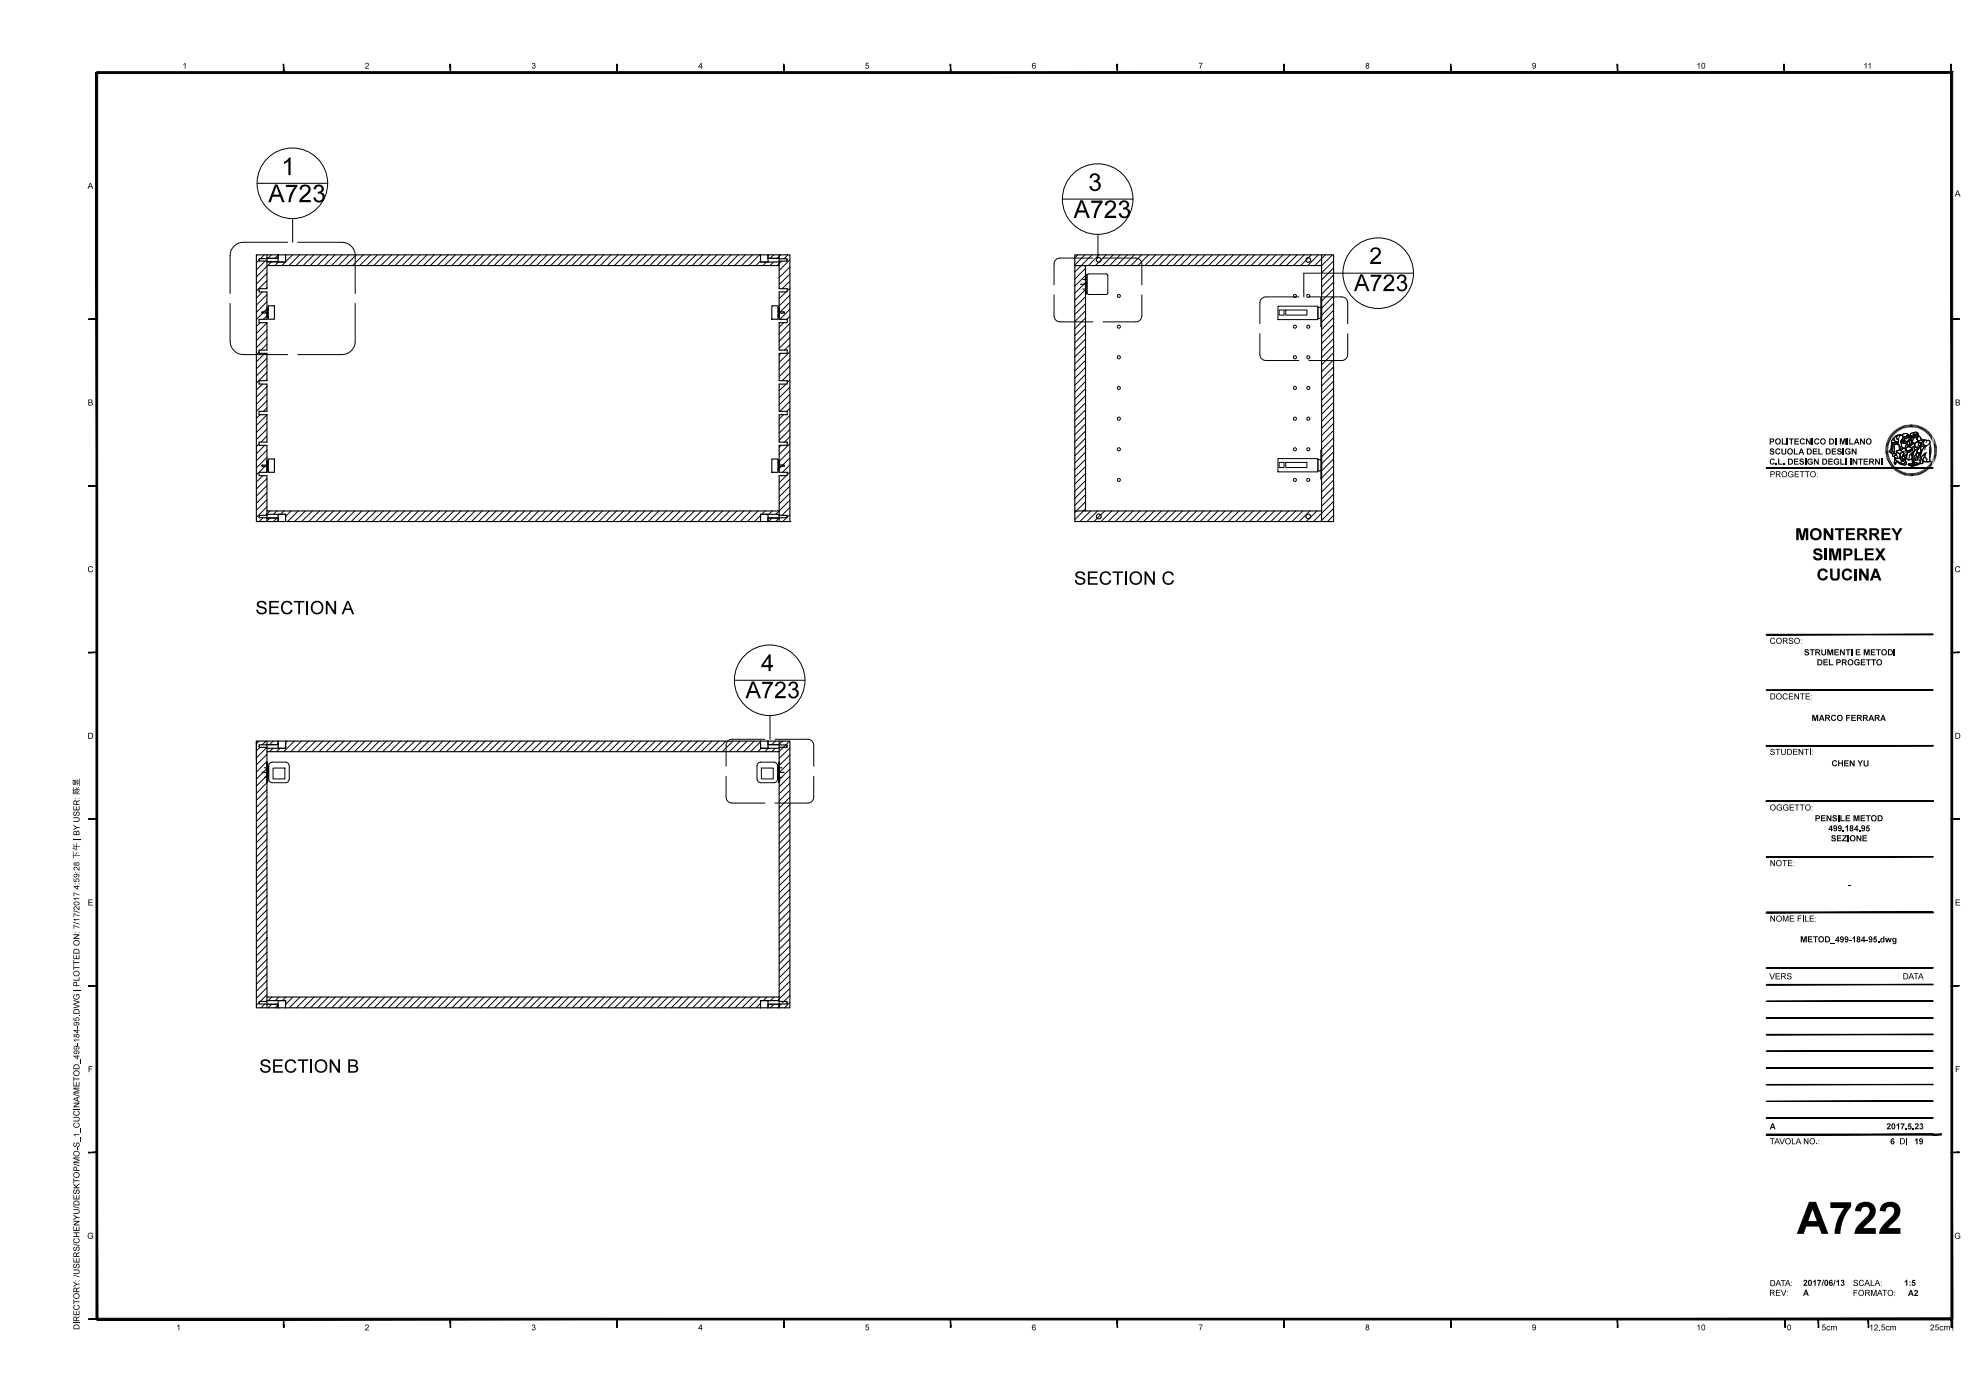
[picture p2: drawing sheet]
<svg xmlns="http://www.w3.org/2000/svg" width="594mm" height="420mm" viewBox="0 0 594 420" stroke-linecap="round" stroke-linejoin="round" font-family="sans-serif">
<g fill="#000">
<path d="M359.4 18.8h1.2l-.6 1.8h-.3l.1-.5 .6-1h-1zM55 19.3l.6-.5v1.8h-.2v-1.4l-.4 .3zM109.6 19a.62 .62 0 0 1 1 .2 .62 .62 0 0 1-.5 .9l-.4 .3h.9v.2h-1.2l.3-.5a.67 .67 0 0 0 .5-1l-.7 .3zM159.6 19a.47 .47 0 0 1 .8-.1 .47 .47 0 0 1-.1 .7 .55 .55 0 0 1 0 1 .55 .55 0 0 1-.8-.5h.2a.36 .36 0 0 0 .4 .4 .36 .36 0 0 0 .3-.5 .36 .36 0 0 0-.5-.2v-.2a.29 .29 0 0 0 .4-.3 .29 .29 0 0 0-.2-.3 .29 .29 0 0 0-.4 .2l-.2 .1zM259.7 18.8h.8v.3h-.7v.5a.57 .57 0 0 1 .8 .3 .57 .57 0 0 1-.5 .7 .57 .57 0 0 1-.6-.5h.2a.37 .37 0 0 0 .5 .2 .37 .37 0 0 0 .1-.6 .37 .37 0 0 0-.6 .1l-.2-.1zM508.9 19.3l.7-.5v1.8h-.3v-1.4l-.4 .3zM559 19.3l.6-.5v1.8h-.2v-1.4l-.4 .3zM560.2 19.3l.6-.5v1.8h-.2v-1.4l-.4 .3zM85.7 55.4h3.5v.6l-1.5 2.5-.5 2.2h-.7l.2-1.5 .7-1.7 .9-1.4h-2.6zM85.2 48.6l.9-.7 .6-.7h.4v5.3h-.6v-4.1l-1.3 .8zM90.3 55.7a1.69 1.69 0 0 1 2.6 .3 1.69 1.69 0 0 1-.7 2.5l-1.6 1.5h2.6v.7h-3.5l.3-1 .8-.8a3.2 3.2 0 0 0 1.7-2.4 1.03 1.03 0 0 0-1.2-.6 1.03 1.03 0 0 0-.8 1l-.7-.1zM94.5 55.7a1.4 1.4 0 0 1 2.1-.1 1.4 1.4 0 0 1 0 2l-.2 .1a1.65 1.65 0 0 1 .5 2.6 1.65 1.65 0 0 1-2.6-.2l-.3-.8 .6-.1a1.06 1.06 0 0 0 1.3 .9 1.06 1.06 0 0 0 .8-1.3 1.06 1.06 0 0 0-1.4-.7v-.6a.88 .88 0 0 0 1.1-.8 .88 .88 0 0 0-.9-.9 .88 .88 0 0 0-.8 1l-.7-.1z"/>
<path d="M327.2 52.3a1.4 1.4 0 0 1 2-.1 1.4 1.4 0 0 1 .1 2l-.2 .1a1.65 1.65 0 0 1 .5 2.6 1.65 1.65 0 0 1-2.6-.2l-.4-.8 .7-.1a1.06 1.06 0 0 0 1.3 1 1.06 1.06 0 0 0 .8-1.4 1.06 1.06 0 0 0-1.5-.7l.1-.6a.88 .88 0 0 0 1.1-.8 .88 .88 0 0 0-.9-.9 .88 .88 0 0 0-.8 1h-.7zM327.2 60.2h3.4v.5l-1.5 2.5-.5 2.2h-.7l.3-1.5 .7-1.7 .9-1.3h-2.6zM331.8 60.5a1.69 1.69 0 0 1 2.6 .2 1.69 1.69 0 0 1-.7 2.5l-1.6 1.5h2.6v.7h-3.5l.3-1 .7-.8a3.2 3.2 0 0 0 1.7-2.3 1.03 1.03 0 0 0-1.1-.6 1.03 1.03 0 0 0-.9 1l-.6-.1zM336 60.5a1.4 1.4 0 0 1 2-.2 1.4 1.4 0 0 1 .1 2.1l-.2 .1a1.65 1.65 0 0 1 .5 2.6 1.65 1.65 0 0 1-2.7-.2l-.3-.9 .7-.1a1.06 1.06 0 0 0 1.3 1 1.06 1.06 0 0 0 .8-1.4 1.06 1.06 0 0 0-1.5-.6l.1-.7a.88 .88 0 0 0 1.1-.7 .88 .88 0 0 0-.9-1 .88 .88 0 0 0-.9 1.1l-.6-.1zM411.4 74.5a1.6 1.6 0 0 1 2.4 .3 1.6 1.6 0 0 1-.6 2.3l-1.6 1.5h2.5v.6h-3.3l.3-.9 .7-.8a3 3 0 0 0 1.6-2.2 .97 .97 0 0 0-1.1-.6 .97 .97 0 0 0-.8 1l-.6-.1zM411 82.4h3.2v.5l-1.4 2.4-.5 2h-.6l.2-1.4 .7-1.6 .8-1.3h-2.4zM415.3 82.7a1.6 1.6 0 0 1 2.5 .2 1.6 1.6 0 0 1-.7 2.4l-1.5 1.4h2.5v.6h-3.3l.3-.9 .7-.7a3 3 0 0 0 1.6-2.3 .97 .97 0 0 0-1.1-.6 .97 .97 0 0 0-.8 1l-.6-.1zM419.3 82.7a1.31 1.31 0 0 1 2-.1 1.31 1.31 0 0 1-.3 2 1.54 1.54 0 0 1 .5 2.4 1.54 1.54 0 0 1-2.4-.2l-.3-.8 .6-.1a.98 .98 0 0 0 1.2 .9 .98 .98 0 0 0 .7-1.2 .98 .98 0 0 0-1.3-.6l.1-.6a.83 .83 0 0 0 1-.7 .83 .83 0 0 0-.8-.9 .83 .83 0 0 0-.8 .9l-.7-.1zM530.8 134.6a.69 .69 0 0 1 1.2 .4l-.7-.2-.2 .3a.75 .75 0 0 1 .8 .3 .75 .75 0 0 1 0 .8 .8 .8 0 0 1-1.3-.4h.3a.36 .36 0 0 0 .4 .4 .36 .36 0 0 0 .3-.5 .67 .67 0 0 1-.7-.3 .67 .67 0 0 1-.1-.8zM530.9 137.8a.78 .78 0 0 1 1.3 .3h-.4a.52 .52 0 0 0-.7 0 .52 .52 0 0 0 0 .7 .52 .52 0 0 0 .7 .1v-.2l.4 .2a.88 .88 0 0 1-1.4 .3 .88 .88 0 0 1 .1-1.4zM532.5 139.1h.3v.3h-.3zM533.2 137.6h.3v1.5h1v.3h-1.3z"/>
<path d="M532.5 134.7a.78 .78 0 0 1 1.4 .3l-.4 .1a.52 .52 0 0 0-.7-.1 .52 .52 0 0 0-.1 .8 .52 .52 0 0 0 .8 0v-.1l.4 .1a.88 .88 0 0 1-1.4 .3 .88 .88 0 0 1 0-1.4zM534.1 134.5h.4v1a.42 .42 0 0 0 .4 .6 .42 .42 0 0 0 .4-.5v-1.1h.3v1a.74 .74 0 0 1-.7 .9 .74 .74 0 0 1-.8-.9zM534.3 131.5h.3v1.6h1v.2h-1.3zM534.7 139.1h.3v.3h-.3zM535.8 131.5h.3v1.8h-.3zM536.4 131.5h1.4v.3h-.5v1.5h-.3v-1.5h-.6zM537.9 134.5h.3v1.6h1v.3h-1.3zM537.9 137.6h1.3v.3h-1v.4h1v.3h-1v.5h1.1v.3h-1.4zM538 131.5h1.4v.3h-1v.5h.9v.2h-.9v.6h1v.2h-1.4zM539.7 137.7a.69 .69 0 0 1 1.2 .4l-.7-.3-.2 .3a.75 .75 0 0 1 .8 .3 .75 .75 0 0 1 0 .9 .79 .79 0 0 1-1.3-.4l.3-.1a.36 .36 0 0 0 .4 .4 .36 .36 0 0 0 .3-.5 .67 .67 0 0 1-.7-.3 .67 .67 0 0 1-.1-.7zM539.9 131.7a.78 .78 0 0 1 1.3 .3l-.3 .1a.52 .52 0 0 0-.8-.1 .52 .52 0 0 0 0 .8 .52 .52 0 0 0 .7 0l.1-.1 .3 .1a.88 .88 0 0 1-1.3 .3 .88 .88 0 0 1 0-1.4zM541.2 137.6h.4v1.8h-.4z"/>
<path d="M541.5 131.5h.4l.7 1.3v-1.3h.4v1.8h-.4l-.8-1.2v1.2h-.3zM542.1 137.8l.4-.2a.79 .79 0 0 1 1.1 .5h-.4a.59 .59 0 0 0-.8 0 .59 .59 0 0 0 0 .9 .59 .59 0 0 0 .8 0v-.3h-.4v-.3h.8v.8a.99 .99 0 0 1-1.4 0 .99 .99 0 0 1-.1-1.4zM543.3 131.5h.3v1.8h-.3zM543.6 134.5h1.3v.3h-1v.5h.9v.3h-.9v.5h1v.3h-1.3zM543.9 137.6h.4l.7 1.2v-1.2h.4v1.8h-.4l-.8-1.2v1.2h-.3zM544.2 131.7a.78 .78 0 0 1 1.3 .3l-.3 .1a.52 .52 0 0 0-.8-.1 .52 .52 0 0 0 0 .8 .52 .52 0 0 0 .7 0l.1-.1 .3 .1a.88 .88 0 0 1-1.4 .3 .88 .88 0 0 1 .1-1.4zM545.2 134.5h.4v1.6h.9v.3h-1.3zM548.2 137.6h1.3v.3h-1v.4h.9v.3h-.9v.5h1.1v.3h-1.4zM549.2 134.5h1.4v.3h-1v.5h.9v.3h-.9v.5h1v.3h-1.4zM550.2 131.5h.4v1.8h-.4zM550 137.8l.4-.2a.79 .79 0 0 1 1.1 .5h-.4a.59 .59 0 0 0-.8 0 .59 .59 0 0 0 0 .9 .59 .59 0 0 0 .8 0v-.3h-.4v-.3h.8v.8a.99 .99 0 0 1-1.4 0 .99 .99 0 0 1-.1-1.4zM551.1 134.6a.69 .69 0 0 1 1.1 .4l-.7-.2-.2 .3a.75 .75 0 0 1 .8 .3 .75 .75 0 0 1 0 .8 .8 .8 0 0 1-1.3-.4h.3a.36 .36 0 0 0 .4 .4 .36 .36 0 0 0 .4-.5h-.1a.67 .67 0 0 1-.7-.3 .67 .67 0 0 1 0-.8z"/>
<path d="M551.7 131.5h.5l.4 1.3 .3-1.3h.5v1.8h-.3v-1.4l-.4 1.4h-.3l-.4-1.4v1.4h-.3zM551.8 137.6h.3v1.5h1v.3h-1.3zM552.6 134.5h.3v1.9h-.3zM553.3 137.6h.4v1.8h-.4zM553.8 131.5h.3v1.8h-.3zM553.4 134.8l.4-.3a.8 .8 0 0 1 1.1 .5l-.3 .1a.59 .59 0 0 0-.9 0 .59 .59 0 0 0 0 .8 .59 .59 0 0 0 .9 0v-.2h-.5v-.3h.8v.7a.99 .99 0 0 1-1.4 .1 .99 .99 0 0 1-.1-1.4zM554.5 131.5h.3v1.6h1v.2h-1.3zM554.8 137.6h.3v1.8h-.3zM555.2 134.5h.4l.8 1.3v-1.3h.3v1.9h-.4l-.7-1.3v1.3h-.4zM555.5 137.6h.3l.8 1.2v-1.2h.3v1.8h-.3l-.8-1.2v1.2h-.3zM557.2 137.6h1.4v.3h-.6v1.5h-.3v-1.5h-.5zM557.7 131.5h.4l.8 1.3v-1.3h.3v1.8h-.4l-.7-1.2v1.2h-.4z"/>
<path d="M558.8 137.6h1.3v.3h-1v.4h.9v.3h-.9v.5h1.1v.3h-1.4zM562.2 137.6h.4l.8 1.2v-1.2h.3v1.8h-.4l-.7-1.2v1.2h-.4zM564 137.6h.4v1.8h-.4zM536.4 141.5l.1-.1a.8 .8 0 0 1 1.2 .5h-.2a.71 .71 0 0 0-1 0 .71 .71 0 0 0 0 1 .71 .71 0 0 0 1-.1v-.3h-.5v-.3h.8v.7a.98 .98 0 0 1-1.5 0 .98 .98 0 0 1 .1-1.4zM538.1 141.4h1.3v.2h-1v.5h.9v.2h-.9v.7h1.1v.2h-1.4zM539.7 141.4h1.4v.2h-.6v1.6h-.3v-1.6h-.5zM541.2 141.4h1.4v.2h-.6v1.6h-.2v-1.6h-.6zM26.7 170l.1-.1a.74 .74 0 0 1 1.1 .4l-.3 .1a.61 .61 0 0 0-.9-.2 .61 .61 0 0 0 0 .9 .51 .51 0 0 0 .5 .4 .51 .51 0 0 0 .5-.5l.2 .1a.88 .88 0 0 1-1.4 .3 .88 .88 0 0 1 .2-1.4zM322.7 171.8a1.59 1.59 0 0 1 2.7 .8h-.6a.92 .92 0 0 0-.9-.8 .92 .92 0 0 0-.9 .8l.5 .4a1.6 1.6 0 0 1 1.9 1.5 1.66 1.66 0 0 1-1.7 1 1.66 1.66 0 0 1-1.4-1.5h.5a1.05 1.05 0 0 0 1 1 1.05 1.05 0 0 0 1.1-.9l-.8-.4a1.43 1.43 0 0 1-1.6-1.4zM326.2 171.4h2.9v.5h-2.3v1.2h2.1v.5h-2.1v1.4h2.4v.4h-3zM330.4 171.8a1.73 1.73 0 0 1 2.7 .7l-.5 .2a1.28 1.28 0 0 0-1.7-.7 1.28 1.28 0 0 0-.6 1.7 1.22 1.22 0 0 0 1 1.3 1.22 1.22 0 0 0 1.4-1l.5 .1a1.85 1.85 0 0 1-2.4 1.2 1.85 1.85 0 0 1-1-2.5zM333.6 171.4h3.1v.5h-1.2v3.5h-.6v-3.5h-1.3z"/>
<path d="M337.4 171.4h.5v4h-.5zM343.2 171.4h.6l1.9 3.1v-3.1h.6v4h-.6l-2-3v3h-.5zM349.2 171.8a1.73 1.73 0 0 1 2.8 .7l-.6 .2a1.28 1.28 0 0 0-1.7-.7 1.28 1.28 0 0 0-.6 1.7 1.22 1.22 0 0 0 1.1 1.3 1.22 1.22 0 0 0 1.3-1l.6 .1a1.85 1.85 0 0 1-2.5 1.2 1.85 1.85 0 0 1-1-2.5zM538.6 158.5h1.2l.6 2.4 .6-2.4h1.2v3.5h-.7v-2.8l-.7 2.8h-.8l-.7-2.8v2.8h-.7zM544 164.8a1.46 1.46 0 0 1 2.4 .8h-.7a.62 .62 0 0 0-.6-.5 .62 .62 0 0 0-.6 .5l.4 .2a1.28 1.28 0 0 1 1.3 .5 1.28 1.28 0 0 1 .1 1.3 1.58 1.58 0 0 1-1.5 .5 1.58 1.58 0 0 1-1.2-1.2l.7-.1a.7 .7 0 0 0 .7 .7 .7 .7 0 0 0 .7-.7l-.2-.1a1.44 1.44 0 0 1-1.7-1.6zM546.8 158.5h.8l1.4 2.2v-2.2h.7v3.5h-.8l-1.4-2.2v2.2h-.7zM547.1 164.5h.7v3.6h-.7zM545.4 171a1.58 1.58 0 0 1 2.7 .6l-.7 .2a.95 .95 0 0 0-1.4-.5 .95 .95 0 0 0-.3 1.3 .86 .86 0 0 0 .8 .9 .86 .86 0 0 0 .9-.7l.7 .2a1.69 1.69 0 0 1-2.3 1 1.69 1.69 0 0 1-.7-2.4zM548.5 164.5h1.2l.6 2.5 .5-2.5h1.3v3.6h-.8v-2.8l-.6 2.8h-.9l-.6-2.8v2.8h-.7zM548.8 170.6h.7v1.9a.78 .78 0 0 0 .7 1.1 .78 .78 0 0 0 .7-1v-2h.7v1.8a1.47 1.47 0 0 1-1.4 1.8 1.47 1.47 0 0 1-1.4-1.7zM550.2 158.5h2.9v.6h-1.1v2.9h-.7v-2.9h-1.1zM553.5 158.5h2.6v.6h-1.9v.8h1.8v.5h-1.8v1.1h2v.5h-2.7z"/>
<path d="M552.7 171a1.58 1.58 0 0 1 2.7 .6l-.7 .2a.95 .95 0 0 0-1.4-.5 .95 .95 0 0 0-.3 1.3 .86 .86 0 0 0 .8 .9 .86 .86 0 0 0 .9-.7l.7 .2a1.69 1.69 0 0 1-2.3 1 1.69 1.69 0 0 1-.7-2.4zM556 170.6h.7v3.6h-.7zM556.1 164.5h.7v3h1.8v.6h-2.5zM557.4 170.6h.8l1.4 2.2v-2.2h.7v3.6h-.7l-1.4-2.3v2.3h-.8zM559.2 164.5h2.6v.6h-1.9v.8h1.8v.6h-1.8v1h2v.6h-2.7zM562.3 164.5h.8l.7 1.1 .7-1.1h.8l-1.1 1.7 1.3 1.9h-.9l-.8-1.2-.8 1.2h-.8l1.2-1.9zM564.2 158.5h2.6v.6h-1.9v.8h1.8v.5h-1.8v1.1h2v.5h-2.7zM567.1 158.5h.8l.9 1.4 .8-1.4h.9l-1.3 2v1.5h-.8v-1.5zM586.5 170l.1-.1a.74 .74 0 0 1 1.1 .4l-.2 .1a.61 .61 0 0 0-.9-.2 .61 .61 0 0 0-.1 .9 .51 .51 0 0 0 .6 .4 .51 .51 0 0 0 .4-.5l.3 .1a.88 .88 0 0 1-1.4 .3 .88 .88 0 0 1 .1-1.4zM77.3 180.6a1.58 1.58 0 0 1 2.6 .8h-.5a.91 .91 0 0 0-1-.7 .91 .91 0 0 0-.8 .8l.5 .3a1.59 1.59 0 0 1 1.9 1.5 1.66 1.66 0 0 1-1.8 1 1.66 1.66 0 0 1-1.4-1.4h.6a1.04 1.04 0 0 0 1 .9 1.04 1.04 0 0 0 1-.8l-.7-.5a1.43 1.43 0 0 1-1.7-1.4zM80.7 180.3h2.9v.4h-2.3v1.3h2.2v.4h-2.2v1.4h2.4v.5h-3zM84.9 180.7a1.72 1.72 0 0 1 2.8 .7l-.6 .1a1.27 1.27 0 0 0-1.7-.7 1.27 1.27 0 0 0-.6 1.8 1.21 1.21 0 0 0 1.1 1.2 1.21 1.21 0 0 0 1.3-.9l.6 .1a1.85 1.85 0 0 1-2.5 1.2 1.85 1.85 0 0 1-1-2.5z"/>
<path d="M88.1 180.3h3.2v.4h-1.3v3.6h-.6v-3.6h-1.3zM91.9 180.3h.5v4h-.5zM97.7 180.3h.6l1.9 3v-3h.6v4h-.6l-2-3.1v3.1h-.5zM531 191.5a.74 .74 0 0 1 1.3 .3l-.3 .1a.61 .61 0 0 0-.9-.2 .61 .61 0 0 0 0 1 .5 .5 0 0 0 .5 .3 .5 .5 0 0 0 .5-.5l.2 .1a.88 .88 0 0 1-1.4 .3 .88 .88 0 0 1 .1-1.4zM536.6 191.5a.7 .7 0 0 1 1.1 .4h-.3a.37 .37 0 0 0-.4-.4 .37 .37 0 0 0-.3 .5h.1a.68 .68 0 0 1 .9 .4 .68 .68 0 0 1-.4 .9 .68 .68 0 0 1-.9-.4l-.1-.3h.3a.44 .44 0 0 0 .4 .5 .44 .44 0 0 0 .4-.5 .44 .44 0 0 0-.6-.3 .47 .47 0 0 1-.4-.4 .47 .47 0 0 1 .2-.4zM541.3 194.9a.69 .69 0 0 1 1.1 .4l-.7-.3-.2 .3a.75 .75 0 0 1 .8 .3 .75 .75 0 0 1 0 .9 .8 .8 0 0 1-1.3-.5h.3a.36 .36 0 0 0 .4 .4 .36 .36 0 0 0 .3-.5 .67 .67 0 0 1-.7-.3 .67 .67 0 0 1 0-.7zM542.7 194.8h1.4v.3h-.5v1.5h-.4v-1.5h-.5zM546.1 194.8h.3v1a.42 .42 0 0 0 .4 .5 .42 .42 0 0 0 .4-.5v-1h.4v.9a.74 .74 0 0 1-.8 .9 .74 .74 0 0 1-.7-.8zM546.7 197.8h1.4v.3h-1v.4h.9v.3h-.9v.5h1v.3h-1.4zM547.9 194.8h.6l.3 1.2 .3-1.2h.6v1.8h-.3l-.1-1.4-.3 1.4h-.4l-.3-1.4-.1 1.4h-.3zM548.4 197.8h.3v1.5h1v.3h-1.3zM550 194.8h1.4v.3h-1v.4h.9v.3h-.9v.5h1v.3h-1.4z"/>
<path d="M551.7 194.8h.3l.8 1.2v-1.2h.4v1.8h-.4l-.8-1.2v1.2h-.3zM553.4 194.8h1.4v.3h-.5v1.5h-.4v-1.5h-.5zM555 194.8h.4v1.8h-.4zM556.5 194.8h1.3v.3h-1v.4h.9v.3h-.9v.5h1v.3h-1.3zM556.2 198l.4-.2a.79 .79 0 0 1 1 .5h-.3a.59 .59 0 0 0-.8 0 .59 .59 0 0 0 0 .9 .59 .59 0 0 0 .8 0v-.3h-.5v-.3h.8v.8a.99 .99 0 0 1-1.4 0 .99 .99 0 0 1 0-1.4zM558 197.8h1.3v.3h-1v.4h.9v.3h-.9v.5h1v.3h-1.3zM558.8 194.8h.6l.3 1.2 .4-1.2h.5v1.8h-.3v-1.4l-.4 1.4h-.3l-.4-1.4v1.4h-.4zM559.5 197.8h1.5v.3h-.6v1.5h-.3v-1.5h-.6zM561 194.8h1.3v.3h-1v.4h.9v.3h-.9v.5h1v.3h-1.3zM561.1 197.8h1.4v.3h-.5v1.5h-.4v-1.5h-.5zM562.5 194.8h1.5v.3h-.6v1.5h-.3v-1.5h-.6zM567.9 194.8h.3v1.8h-.3z"/>
<path d="M228.5 204.5h3.3v.5l-1.5 2.4-.4 2.1h-.7l.3-1.4 .6-1.6 .9-1.3h-2.5zM232.9 204.8a1.6 1.6 0 0 1 2.4 .2 1.6 1.6 0 0 1-.6 2.4l-1.6 1.4h2.5v.7h-3.3l.3-.9 .7-.8a3 3 0 0 0 1.6-2.2 .97 .97 0 0 0-1.1-.6 .97 .97 0 0 0-.8 .9l-.6-.1zM236.9 204.8a1.31 1.31 0 0 1 1.9 0 1.31 1.31 0 0 1-.2 1.9 1.54 1.54 0 0 1 .5 2.4 1.54 1.54 0 0 1-2.5-.1l-.3-.8 .7-.1a.98 .98 0 0 0 1.1 .9 .98 .98 0 0 0 .8-1.3 .98 .98 0 0 0-1.4-.6l.1-.6a.83 .83 0 0 0 1-.7 .83 .83 0 0 0-.8-.9 .83 .83 0 0 0-.8 .9h-.6zM534.8 208.2a.73 .73 0 0 1 1.2 .3l-.2 .1a.61 .61 0 0 0-1-.2 .61 .61 0 0 0 0 .9 .5 .5 0 0 0 .6 .4 .5 .5 0 0 0 .4-.5l.3 .1a.88 .88 0 0 1-1.4 .3 .88 .88 0 0 1 .1-1.4zM536.4 208h1.3v.2h-1.1v.6h1v.2h-1v.6h1.1v.2h-1.3zM538 208h.3l.9 1.4v-1.4h.2v1.8h-.2l-.9-1.3v1.3h-.3zM539.7 208h1.4v.2h-.6v1.6h-.2v-1.6h-.6zM541.4 208h1.3v.2h-1v.6h.9v.2h-.9v.6h1.1v.2h-1.4zM543.4 214.5h.6l.3 1.2 .3-1.2h.6v1.8h-.3l-.1-1.4-.3 1.4h-.4l-.4-1.4v1.4h-.3zM549.2 214.7a.79 .79 0 0 1 1.4 .2l-.4 .1a.53 .53 0 0 0-.7 0 .53 .53 0 0 0-.1 .7 .53 .53 0 0 0 .8 .1v-.2l.4 .1a.88 .88 0 0 1-1.4 .4 .88 .88 0 0 1 0-1.4zM553.6 214.5h1.2v.3h-.9v.4h.8v.3h-.8v.8h-.3zM555.1 214.5h1.4v.3h-1.1v.4h1v.3h-1v.5h1.1v.3h-1.4z"/>
<path d="M531 224.8a.7 .7 0 0 1 1.1 .4h-.2a.37 .37 0 0 0-.4-.4 .37 .37 0 0 0-.3 .5h.1a.68 .68 0 0 1 .8 .5 .68 .68 0 0 1-.5 .9 .68 .68 0 0 1-.8-.6v-.2h.2a.44 .44 0 0 0 .5 .5 .44 .44 0 0 0 .4-.5 .44 .44 0 0 0-.7-.3 .47 .47 0 0 1-.3-.3 .47 .47 0 0 1 .1-.5zM532.4 224.7h1.4v.2h-.6v1.6h-.2v-1.6h-.6zM534.1 224.7h.2v1a.46 .46 0 0 0 .5 .6 .46 .46 0 0 0 .4-.6v-1h.3v1a.69 .69 0 0 1-.7 .8 .69 .69 0 0 1-.7-.8zM537.7 224.7h1.3v.2h-1.1v.5h1v.2h-1v.7h1.1v.2h-1.3zM539.3 224.7h.3l.8 1.3v-1.3h.3v1.8h-.3l-.8-1.4v1.4h-.3zM541 224.7h1.4v.2h-.6v1.6h-.2v-1.6h-.6zM542.7 224.7h.2v1.8h-.2zM549.5 228.3a.79 .79 0 0 1 1.4 .3h-.4a.52 .52 0 0 0-.7 0 .52 .52 0 0 0-.1 .7 .52 .52 0 0 0 .8 .1v-.2l.4 .2a.88 .88 0 0 1-1.4 .3 .88 .88 0 0 1 0-1.4zM551.2 228.1h.3v.7h.8v-.7h.3v1.8h-.3v-.8h-.8v.8h-.3zM553 228.1h1.3v.3h-1v.4h.9v.3h-.9v.5h1v.3h-1.3zM554.6 228.1h.4l.8 1.3v-1.3h.3v1.8h-.4l-.7-1.2v1.2h-.4zM557 228.1h.4l.4 .8 .4-.8h.4l-.6 1.1v.7h-.4v-.8z"/>
<path d="M558.8 228.1h.3v1a.42 .42 0 0 0 .4 .6 .42 .42 0 0 0 .4-.6v-1h.4v1a.75 .75 0 0 1-.8 .9 .75 .75 0 0 1-.7-.9zM22 245.2h1.1a.69 .69 0 0 1 .8 .7 .69 .69 0 0 1-.8 .7h-1.1v-.3h1.1a.46 .46 0 0 0 .6-.4 .46 .46 0 0 0-.6-.5h-1.1zM22.1 253.2h.1v.7h.7v-.9h.2v.9h.9v.1h-.9v1h-.2v-1h-.7v.5l.6 .4-.1 .2-1-.6 .4-.1zM22.1 243.7l.4-.2v.2a.37 .37 0 0 0-.4 .5 .37 .37 0 0 0 .5 .3l.1-.2a.68 .68 0 0 1 .5-.8 .68 .68 0 0 1 .8 .5 .68 .68 0 0 1-.6 .8l-.2 .1v-.3a.41 .41 0 0 0 .6-.2 .41 .41 0 0 0-.2-.5 .41 .41 0 0 0-.6 .1 .6 .6 0 0 1-.7 .7 .6 .6 0 0 1-.2-1zM22 247.4l1.1 .7h.7v.3h-.7l-1.1 .7v-.3l.8-.5-.8-.6zM22 241.8h.2v1.1h.6v-1h.2v1h.6v-1.1h.2v1.3h-1.8zM530.8 258h.3l.9 1.4v-1.4h.2v1.8h-.3l-.8-1.3v1.3h-.3zM533 241.5l.1-.1a.8 .8 0 0 1 1.2 .5h-.2a.71 .71 0 0 0-1.1-.1 .71 .71 0 0 0 .1 1.1 .71 .71 0 0 0 1-.1v-.4h-.5v-.2h.7v.7a.97 .97 0 0 1-1.4 0 .97 .97 0 0 1 .1-1.4zM534.4 258h1.4v.2h-.5v1.6h-.3v-1.6h-.6zM534.9 241.5l.1-.1a.8 .8 0 0 1 1.2 .5h-.2a.71 .71 0 0 0-1-.1 .71 .71 0 0 0 0 1.1 .71 .71 0 0 0 1-.1v-.4h-.5v-.2h.8v.7a.97 .97 0 0 1-1.5 0 .97 .97 0 0 1 .1-1.4zM536.1 258h1.3v.2h-1v.6h.9v.2h-.9v.6h1.1v.2h-1.4zM536.6 241.3h1.3v.3h-1v.5h.9v.2h-.9v.6h1v.3h-1.3z"/>
<path d="M538.1 241.3h1.4v.3h-.5v1.6h-.3v-1.6h-.6zM539.7 241.3h1.4v.3h-.6v1.6h-.2v-1.6h-.6zM546 244.6h1.4v.3h-1v.4h.9v.3h-.9v.5h1v.3h-1.4zM547.7 244.6h.3l.8 1.2v-1.2h.3v1.8h-.3l-.8-1.3v1.3h-.3zM549.3 250.7a.69 .69 0 0 1 1.1 .4l-.6-.3-.3 .3a.75 .75 0 0 1 .8 .3 .75 .75 0 0 1 0 .9 .79 .79 0 0 1-1.2-.5h.3a.36 .36 0 0 0 .4 .4 .36 .36 0 0 0 .3-.5h-.1a.67 .67 0 0 1-.7-.3 .67 .67 0 0 1 0-.7zM549.6 244.7a.69 .69 0 0 1 1.2 .4l-.7-.3-.2 .3a.75 .75 0 0 1 .8 .3 .75 .75 0 0 1 0 .9 .79 .79 0 0 1-1.3-.5h.3a.36 .36 0 0 0 .4 .4 .36 .36 0 0 0 .3-.5 .67 .67 0 0 1-.8-.3 .67 .67 0 0 1 0-.7zM550.8 250.6h1.3v.3h-1v.4h.9v.3h-.9v.5h1.1v.3h-1.4zM551.1 244.6h.4v1.8h-.4zM551.9 244.6h.3v1.5h.9v.3h-1.2zM552.5 250.6h1.3v.3l-1.1 1.2h1.1v.3h-1.5v-.3l1-1.2h-.8zM552.6 249h.3v.4h-.3zM553.4 244.6h1.3v.3h-1v.4h.9v.3h-.9v.5h1.1v.3h-1.4z"/>
<path d="M554 250.6h.3v1.8h-.3zM553.3 248l.8-.4v1.8h-.3v-1.3l-.5 .3zM555.8 244.6h.5l.4 1.2 .3-1.2h.6v1.8h-.4v-1.4l-.4 1.4h-.3l-.4-1.4v1.4h-.3zM556.7 250.6h.3l.8 1.2v-1.2h.3v1.8h-.3l-.8-1.2v1.2h-.3zM557.5 249h.3v.4h-.3zM557.9 244.6h1.3v.3h-1v.4h.9v.3h-.9v.5h1.1v.3h-1.4zM558.5 250.6h1.3v.3h-1v.4h.9v.3h-.9v.5h1v.3h-1.3zM559.7 247.6h.9v.4h-.6l-.1 .3a.59 .59 0 0 1 .7 .4 .59 .59 0 0 1-.4 .7 .59 .59 0 0 1-.7-.5h.3a.26 .26 0 0 0 .3 .2 .26 .26 0 0 0 .2-.3l-.1-.3-.7 .1zM559.5 244.6h1.4v.3h-.5v1.5h-.4v-1.5h-.5zM22.1 277.5l1.7 .6v.2l-1.5-.6v.9h-.2zM22.1 274l1.7 .6v.2l-1.5-.6v.9h-.2zM22.1 267.7l1.7 .6v.3l-1.5-.7v.9h-.2z"/>
<path d="M22.1 263.6h.2v.7l.5 .1a.56 .56 0 0 1 .3-.8 .56 .56 0 0 1 .7 .4 .56 .56 0 0 1-.5 .6v-.2a.37 .37 0 0 0 .2-.5 .37 .37 0 0 0-.6-.1 .37 .37 0 0 0 .1 .6l-.1 .2-.8-.2zM22.2 272a1.14 1.14 0 0 1 1.4 .7v-.8h.2v1.1l-.5-.2a.67 .67 0 0 0-1-.5l.3 .7-.5-.3zM22.2 260.2a1.14 1.14 0 0 1 1.4 .7v-.9h.2v1.2l-.5-.3a.67 .67 0 0 0-1-.5l.3 .8-.5-.4zM22 276.6l1.8 .5v.2l-1.8-.5zM22.1 275.7h1.7v.2h-1.4l.3 .4h-.2zM22 273.1l1.8 .5v.2l-1.8-.5zM22.1 269.4h1.7v.2h-1.4l.3 .5h-.2zM26.5 269.8h1.3v.3h-1.1v.5h1v.2h-1v.6h1.1v.3h-1.3zM530.9 274.7h.2l.9 1.3v-1.3h.2v1.8h-.2l-.9-1.4v1.4h-.2zM534.6 274.7h.4l.4 1.5 .5-1.5h.4v1.8h-.3v-1.6l-.4 1.6h-.3l-.5-1.6v1.6h-.2zM536.7 274.7h1.3v.2h-1.1v.5h1v.2h-1v.7h1.1v.2h-1.3zM539 274.7h1.3v.2h-1v.5h.8v.2h-.8v.9h-.3z"/>
<path d="M540.6 274.7h.2v1.8h-.2zM541.3 274.7h.2v1.6h.8v.2h-1zM542.6 274.7h1.3v.2h-1v.5h.9v.2h-.9v.7h1.1v.2h-1.4zM554.2 265.5h.7v.3h-.7zM586.4 269.8h1.3v.3h-1.1v.5h1v.2h-1v.6h1.1v.3h-1.3zM22.2 298.4l.3-.1 .1 .2a.72 .72 0 0 0-.1 1 .72 .72 0 0 0 1.1 0 .72 .72 0 0 0-.1-1h-.4v.5h-.2v-.8h.7a.95 .95 0 0 1 .1 1.4 .95 .95 0 0 1-1.3 .1 .95 .95 0 0 1-.2-1.3zM22 293.9h1.6v-.8h.2v1.1h-1.8zM22 289.6h.2v.6h1.6v.2h-1.6v.6h-.2zM22 288h.2v.6h1.6v.3h-1.6v.5h-.2zM22 286.5h.2v1h.6v-1h.2v1h.6v-1.1h.2v1.3h-1.8zM22 280.3h1.8v.3l-1.3 .8h1.3v.3h-1.8v-.3l1.4-.8h-1.4zM530.5 292h.3l.6 1.6 .6-1.6h.2l-.7 1.8h-.3z"/>
<path d="M532.4 292h1.3v.2h-1v.5h.9v.2h-.9v.7h1v.2h-1.3zM536 292.1a.7 .7 0 0 1 1.2 .4h-.3a.37 .37 0 0 0-.4-.4 .37 .37 0 0 0-.3 .5l.1 .1a.68 .68 0 0 1 .9 .4 .68 .68 0 0 1-.4 .8 .68 .68 0 0 1-.9-.4l-.1-.3h.2a.45 .45 0 0 0 .5 .5 .45 .45 0 0 0 .4-.5 .45 .45 0 0 0-.6-.3 .47 .47 0 0 1-.4-.3 .47 .47 0 0 1 .1-.5zM540 280.9h.5l.4 1.2 .3-1.2h.6v1.8h-.4v-1.4l-.4 1.4h-.3l-.4-1.4v1.4h-.3zM542.1 280.9h1.3v.3h-1v.4h.9v.3h-.9v.5h1.1v.3h-1.4zM543.7 280.9h1.4v.3h-.5v1.5h-.4v-1.5h-.5zM548.8 283h1.4v.2h-1.4zM554.5 281.9h.7v.3h-.7zM555.4 281.4l.8-.5v1.8h-.3v-1.3l-.5 .3zM559.5 281.9h.7v.3h-.7zM561.9 280.9h.8v.4h-.5l-.1 .3a.59 .59 0 0 1 .7 .4 .59 .59 0 0 1-.5 .7 .59 .59 0 0 1-.6-.5h.3a.26 .26 0 0 0 .3 .2 .26 .26 0 0 0 .2-.3l-.2-.3-.6 .1zM563.1 282.4h.4v.3h-.4zM565.2 281.4h.4l.2 .8 .3-.8h.3l.3 .8 .2-.8h.4l-.5 1.3h-.3l-.3-.8-.2 .8h-.4z"/>
<path d="M573.8 292h1.4v.2h-.5v1.6h-.3v-1.6h-.6zM23.1 312.9h.2v.7h-.2zM23.1 307.9h.2v.7h-.2zM22.1 305.3h.2v.6l.5 .1a.56 .56 0 0 1 .3-.8 .56 .56 0 0 1 .7 .4 .56 .56 0 0 1-.5 .7v-.2a.37 .37 0 0 0 .2-.5 .37 .37 0 0 0-.6-.1 .37 .37 0 0 0 .1 .6l-.1 .2-.8-.2zM22.1 311.9h1.7v.2h-1.4l.3 .4h-.2zM23.6 304.6l.2 .2zM22 300l1.8 .5v.3l-1.6 .5 1.6 .5v.3l-1.8 .4v-.3l1.6-.3-1.6-.5v-.3l1.6-.5-1.6-.3zM24.1 317.8h.2v1.4h-.2zM22 335.1h1.1a.7 .7 0 0 1 .8 .7 .7 .7 0 0 1-.8 .6h-1.1v-.2h1.1a.46 .46 0 0 0 .6-.4 .46 .46 0 0 0-.6-.5h-1.1zM22.2 337l.3-.2 .1 .3a.61 .61 0 0 0-.2 .9 .61 .61 0 0 0 .9 0 .51 .51 0 0 0 .4-.5 .51 .51 0 0 0-.5-.5l.1-.2a.89 .89 0 0 1 .1 1.5 .89 .89 0 0 1-1.4-.6zM22.2 333.4l.3-.2 .1 .3a.61 .61 0 0 0-.2 .9 .61 .61 0 0 0 .9 0 .51 .51 0 0 0 .4-.5 .51 .51 0 0 0-.5-.5l.1-.2a.89 .89 0 0 1 .1 1.5 .89 .89 0 0 1-1.4-.6zM22 332.6h1.8v.2h-1.8z"/>
<path d="M22 330.8h1.8v.3l-1.3 .8h1.3v.3h-1.8v-.3l1.4-.9h-1.4zM22 328.2l1.8 .5v.2l-1.8-.5zM22 326.3h1.8v.3h-1.6l1.6 .4v.3l-1.6 .5h1.6v.2h-1.8v-.4l1.6-.4-1.6-.5zM22 324.6h.2v1.1h.6v-1h.2v1h.6v-1.1h.2v1.3h-1.8zM22 323h.2v.6h1.6v.2h-1.6v.6h-.2zM24.1 338.5h.2v1.4h-.2zM26.6 319.8h1.2v.2h-1v.6h.8v.2h-.8v.8h-.2zM78.4 318.1a1.59 1.59 0 0 1 2.7 .9h-.6a.92 .92 0 0 0-.9-.8 .92 .92 0 0 0-.9 .8l.5 .4a1.6 1.6 0 0 1 1.9 1.5 1.66 1.66 0 0 1-1.7 .9 1.66 1.66 0 0 1-1.4-1.4h.5a1.04 1.04 0 0 0 1 1 1.04 1.04 0 0 0 1.1-.9l-.8-.4a1.43 1.43 0 0 1-1.6-1.4zM81.9 317.8h2.9v.5h-2.4v1.2h2.2v.5h-2.2v1.4h2.5v.4h-3zM86 318.2a1.72 1.72 0 0 1 2.8 .7l-.5 .2a1.28 1.28 0 0 0-1.7-.7 1.28 1.28 0 0 0-.6 1.7 1.22 1.22 0 0 0 1 1.3 1.22 1.22 0 0 0 1.4-1l.5 .1a1.85 1.85 0 0 1-2.4 1.2 1.85 1.85 0 0 1-1-2.5zM89.3 317.8h3.1v.5h-1.3v3.5h-.5v-3.5h-1.3zM93.1 317.8h.5v4h-.5z"/>
<path d="M98.9 317.8h.5l2 3.1v-3.1h.6v4h-.6l-2-3v3h-.5zM566 337.1a.64 .64 0 0 1 .9 .3 .64 .64 0 0 1-.5 .9l-.2 .2h.7v.3h-1.2l.4-.6a.56 .56 0 0 0 .3-.9l-.6 .2zM568.6 337.4l.8-.4v1.8h-.3v-1.3l-.5 .3zM569.9 337h1.2l-.6 1.8h-.3v-.3l.5-1.1h-.8zM571.4 338.5h.3v.3h-.3zM572.3 337h.8v.4h-.6v.3a.59 .59 0 0 1 .7 .4 .59 .59 0 0 1-.5 .7 .59 .59 0 0 1-.7-.5h.4a.26 .26 0 0 0 .2 .2 .26 .26 0 0 0 .3-.3l-.2-.3-.6 .1zM573.5 338.5h.3v.3h-.3zM574.4 337.1a.64 .64 0 0 1 .9 .3 .64 .64 0 0 1-.5 .9l-.2 .2h.7v.3h-1.2l.4-.6a.56 .56 0 0 0 .3-.9l-.6 .2zM575.7 337.1a.48 .48 0 0 1 .7 0 .48 .48 0 0 1 0 .7 .57 .57 0 0 1 0 1 .57 .57 0 0 1-.9-.5h.4a.27 .27 0 0 0 .3 .2 .27 .27 0 0 0 .2-.4 .27 .27 0 0 0-.4-.1l.3-.6h-.7zM586.4 319.8h1.2v.2h-.9v.6h.8v.2h-.8v.8h-.3zM22.1 357.1l.4-.2v.2a.37 .37 0 0 0-.4 .4 .37 .37 0 0 0 .5 .4l.1-.2a.68 .68 0 0 1 .4-.8 .68 .68 0 0 1 .9 .4 .68 .68 0 0 1-.4 .9l-.4 .1v-.3a.42 .42 0 0 0 .6-.5 .42 .42 0 0 0-.7-.2l-.1 .1a.61 .61 0 0 1-.3 .7 .61 .61 0 0 1-.8-.3 .61 .61 0 0 1 .2-.7zM22.1 343l.4-.2v.2a.37 .37 0 0 0-.4 .4 .37 .37 0 0 0 .5 .3l.1-.1a.68 .68 0 0 1 .4-.8 .68 .68 0 0 1 .9 .4 .68 .68 0 0 1-.4 .9h-.4v-.2a.42 .42 0 0 0 .6-.5 .42 .42 0 0 0-.7-.2l-.1 .1a.61 .61 0 0 1-.3 .7 .61 .61 0 0 1-.8-.3 .61 .61 0 0 1 .2-.7z"/>
<path d="M23.1 344.4h.2v.6h-.2zM22 358.5h.2v1.1h.6v-1h.2v1h.6v-1.1h.2v1.3h-1.8zM22 355l.8 .8 1-.8v.3l-.9 .7 .3 .2h.6v.3h-1.8v-.3h.9l-.9-.8zM22 353.5h.2v.6h1.6v.3h-1.6v.5h-.2zM22 349.1l1.8 .5v.2l-1.8-.5zM22 347.2h1.8v.3h-1.6l1.6 .5v.2l-1.6 .5h1.6v.3h-1.8v-.4l1.6-.5-1.6-.5zM22.1 340.3h1.7v.2h-1.4l.3 .4h-.2zM24.1 341.2h.2v1.4h-.2zM530.7 341.5h1.4v.2h-.6v1.6h-.2v-1.6h-.6zM533.5 341.5h.3l.6 1.5 .6-1.5h.2l-.7 1.8h-.3zM537.3 341.5h.2v1.6h.9v.2h-1.1zM540.9 341.5h.2l.9 1.3v-1.3h.2v1.8h-.2l-.9-1.4v1.4h-.2z"/>
<path d="M544.6 343.1l.2 .2zM571.5 341.5h.3v1.8h-.3zM574.2 341.9l.8-.4v1.8h-.4v-1.3l-.4 .3zM22 362.8h1.1a.7 .7 0 0 1 .8 .7 .7 .7 0 0 1-.8 .7h-1.1v-.3h1.1a.46 .46 0 0 0 .6-.4 .46 .46 0 0 0-.6-.5h-1.1zM22.2 371.6l.3-.1 .1 .2a.61 .61 0 0 0-.2 1 .61 .61 0 0 0 .9 0 .51 .51 0 0 0 .4-.6 .51 .51 0 0 0-.5-.4l.1-.3a.89 .89 0 0 1 .1 1.6 .89 .89 0 0 1-1.4-.7zM22.1 374.2l.4-.2v.2a.37 .37 0 0 0-.4 .5 .37 .37 0 0 0 .5 .3l.1-.1a.68 .68 0 0 1 .4-.9 .68 .68 0 0 1 .9 .4 .68 .68 0 0 1-.4 .9l-.4 .1v-.3a.42 .42 0 0 0 .6-.5 .42 .42 0 0 0-.7-.2l-.1 .1a.61 .61 0 0 1-.3 .7 .61 .61 0 0 1-.8-.2 .61 .61 0 0 1 .2-.8zM22 377.5h.2v1h.6v-1h.2v1h.6v-1.1h.2v1.4h-1.8zM22 373.1l1.8 .5v.2l-1.8-.5zM22 369.7h1.8v.3h-.8v.9h.8v.2h-1.8v-.2h.8v-.9h-.8zM22 368h.2v1.1h.6v-1h.2v1h.6v-1.1h.2v1.3h-1.8zM22 366.2h1.8v.3l-1.3 .9h1.3v.2h-1.8v-.2l1.4-.9h-1.4zM22 364.4l1.1 .7h.7v.2h-.7l-1.1 .7v-.3l.8-.5-.8-.5z"/>
<path d="M22 361.8l1.8 .5v.3l-1.8-.5zM26.6 370l.1-.1a.81 .81 0 0 1 1.2 .4l-.2 .1a.71 .71 0 0 0-1.1-.1 .71 .71 0 0 0 0 1.1 .71 .71 0 0 0 1.1-.1v-.4h-.5v-.2h.7v.7a.98 .98 0 0 1-1.4 0 .98 .98 0 0 1 .1-1.4zM548.8 360.7h6.3v1.3a12.7 12.7 0 0 0-3.3 8.2h-1.7l.1-1.2 .9-3.5 1.9-3.1h-4.2zM556.9 361.5a3.2 3.2 0 0 1 3.5-.9 3.2 3.2 0 0 1 2 2.9v.3a11.1 11.1 0 0 1-3.5 4.5l-.1 .1h3.6v1.8h-6.4a7.3 7.3 0 0 1 3.2-4.6 2.56 2.56 0 0 0 1.2-3.1 1.34 1.34 0 0 0-1.5-.4 1.34 1.34 0 0 0-.9 1.4l-1.8-.2 .3-1.1zM564.3 361.5a3.2 3.2 0 0 1 3.5-.9 3.2 3.2 0 0 1 2 2.9v.3a11.1 11.1 0 0 1-3.5 4.5l-.1 .1h3.6v1.8h-6.4a7.3 7.3 0 0 1 3.2-4.6 2.56 2.56 0 0 0 1.2-3.1 1.34 1.34 0 0 0-1.5-.4 1.34 1.34 0 0 0-.9 1.4l-1.8-.2 .3-1.1zM586.4 370l.2-.1a.81 .81 0 0 1 1.2 .4l-.3 .1a.71 .71 0 0 0-1-.1 .71 .71 0 0 0 0 1.1 .71 .71 0 0 0 1-.1v-.4h-.5v-.2h.8v.7a.98 .98 0 0 1-1.4 0 .98 .98 0 0 1 0-1.4zM22 380.9h1.1a.7 .7 0 0 1 .8 .6 .7 .7 0 0 1-.8 .7h-1.1v-.2h1.1a.46 .46 0 0 0 .6-.5 .46 .46 0 0 0-.6-.4h-1.1zM22.1 391.7l.4-.2 .1 .2a.61 .61 0 0 0-.2 1 .61 .61 0 0 0 .9 0 .5 .5 0 0 0 .4-.6 .5 .5 0 0 0-.5-.4l.1-.3a.87 .87 0 0 1 .3 1.4 .87 .87 0 0 1-1.4-.1l-.2-.5zM22.1 379.3l.4-.2v.3a.37 .37 0 0 0-.4 .4 .37 .37 0 0 0 .5 .3l.1-.1a.68 .68 0 0 1 .4-.9 .68 .68 0 0 1 .9 .5 .68 .68 0 0 1-.4 .8l-.4 .1v-.2a.42 .42 0 0 0 .6-.5 .42 .42 0 0 0-.7-.3l-.1 .1a.61 .61 0 0 1-.3 .8 .61 .61 0 0 1-.8-.3 .61 .61 0 0 1 .2-.8zM22 396.8h1.8v.2h-1.8zM22 393.3h.2v1h.6v-.9h.2v.9h.6v-1.1h.2v1.4h-1.8zM22 389.8h.2v.6h1.6v.3h-1.6v.5h-.2z"/>
<path d="M22 384.4l1.1 .7h.7v.3h-.7l-1.1 .7v-.3l.8-.5-.8-.6zM22 382.4l1.8 .5v.3l-1.8-.5zM53.1 397.8l.7-.5v1.8h-.3v-1.4l-.4 .3zM109.6 397.5a.62 .62 0 0 1 1 .2 .62 .62 0 0 1-.5 .9l-.4 .3h.9v.2h-1.2l.3-.5a.67 .67 0 0 0 .5-1l-.7 .3zM159.6 397.5a.47 .47 0 0 1 .8-.1 .47 .47 0 0 1-.1 .7 .55 .55 0 0 1 0 1 .55 .55 0 0 1-.8-.5h.2a.36 .36 0 0 0 .4 .4 .36 .36 0 0 0 .3-.5 .36 .36 0 0 0-.5-.2v-.2a.29 .29 0 0 0 .4-.3 .29 .29 0 0 0-.2-.3 .29 .29 0 0 0-.4 .2l-.2 .1zM259.7 397.3h.8v.3h-.7v.5a.57 .57 0 0 1 .8 .3 .57 .57 0 0 1-.5 .7 .57 .57 0 0 1-.6-.5h.2a.37 .37 0 0 0 .5 .2 .37 .37 0 0 0 .1-.6 .37 .37 0 0 0-.6 .1l-.2-.1zM359.4 397.3h1.2l-.6 1.8h-.3l.1-.5 .6-1h-1zM508.9 397.8l.7-.5v1.8h-.3v-1.4l-.4 .3zM532.5 386.9h1.3v.2h-1v.6h.9v.2h-.9v.6h1v.2h-1.3zM534 384h1.4v.2h-.6v1.6h-.3v-1.6h-.5zM534 386.9h.2l.6 1.6 .6-1.6h.3l-.7 1.8h-.3zM540.9 384a.64 .64 0 0 1 1 .4 .64 .64 0 0 1-.5 .8l-.2 .2h.7v.3h-1.2l.3-.6a.56 .56 0 0 0 .4-.9l-.6 .2z"/>
<path d="M543.6 384.4l.8-.5v1.8h-.3v-1.3l-.5 .3zM544.9 384h1.2l-.6 1.7h-.4l.1-.2 .5-1.2h-.8zM546.7 383.9h.2l-.4 1.8h-.3zM546.5 397.3h.9v.3h-.7l-.1 .5a.57 .57 0 0 1 .8 .3 .57 .57 0 0 1-.4 .7 .57 .57 0 0 1-.7-.5h.2a.37 .37 0 0 0 .6 .2 .37 .37 0 0 0 0-.6 .37 .37 0 0 0-.5 .1l-.3-.1zM547.8 398l.7-.2 .3 .4h-.2a.4 .4 0 0 0-.6 0 .4 .4 0 0 0 0 .6 .4 .4 0 0 0 .6-.1h.2a.66 .66 0 0 1-1 .3 .66 .66 0 0 1 0-1zM549 397.8l.2 .2a.4 .4 0 0 1 .4-.2 .4 .4 0 0 1 .4 .2l.2-.2 .4 .1 .1 1.2h-.2v-.9l-.2-.2-.3 .2v.9h-.2v-.8a.3 .3 0 0 0-.4-.3 .3 .3 0 0 0-.2 .4v.7h-.2zM550.2 383.9h.2l-.4 1.8h-.3zM550.6 384.4l.8-.5v1.8h-.3v-1.3l-.5 .3zM552.1 384a.48 .48 0 0 1 .7 .1 .48 .48 0 0 1-.1 .7 .57 .57 0 0 1 .1 .9 .57 .57 0 0 1-.9-.4l.3-.1a.27 .27 0 0 0 .4 .2 .27 .27 0 0 0 .1-.4 .27 .27 0 0 0-.3-.1l.2-.6-.7 .1zM556 384.1a.7 .7 0 0 1 1.1 .4h-.3a.37 .37 0 0 0-.4-.4 .37 .37 0 0 0-.3 .5h.1a.68 .68 0 0 1 .9 .5 .68 .68 0 0 1-.4 .8 .68 .68 0 0 1-.9-.4l-.1-.3h.3a.45 .45 0 0 0 .4 .5 .45 .45 0 0 0 .4-.5 .45 .45 0 0 0-.6-.3 .46 .46 0 0 1-.4-.3 .46 .46 0 0 1 .2-.5zM555.8 387h1.2v.2h-1v.5h.8v.2h-.8v.9h-.2zM557.7 384.1l.1-.1a.73 .73 0 0 1 1.1 .5h-.3a.61 .61 0 0 0-.9-.2 .61 .61 0 0 0 0 1 .51 .51 0 0 0 .5 .3 .51 .51 0 0 0 .5-.5l.2 .1a.88 .88 0 0 1-1.4 .3 .88 .88 0 0 1 .2-1.4z"/>
<path d="M560.9 384h.3v1.6h.8v.2h-1.1zM561 387h.4l.4 1.5 .5-1.5h.4v1.8h-.3v-1.6l-.4 1.6h-.3l-.5-1.6v1.6h-.2zM560.7 397.8l.7-.5v1.8h-.2v-1.4l-.5 .3zM562.1 397.5a.62 .62 0 0 1 1 .2 .62 .62 0 0 1-.5 .9l-.4 .3h.9v.2h-1.2l.3-.5a.67 .67 0 0 0 .5-1l-.7 .3zM563.4 398.9l.3 .2zM564.3 397.3h.8v.3h-.6l-.1 .5a.57 .57 0 0 1 .8 .3 .57 .57 0 0 1-.4 .7 .57 .57 0 0 1-.7-.5h.2a.37 .37 0 0 0 .5 .2 .37 .37 0 0 0 .1-.6 .37 .37 0 0 0-.6 .1l-.2-.1zM564.4 387h1.4v.2h-.6v1.6h-.2v-1.6h-.6zM565.6 398l.6-.2 .4 .4h-.2a.4 .4 0 0 0-.7 0 .4 .4 0 0 0 .1 .6 .4 .4 0 0 0 .6-.1h.2a.66 .66 0 0 1-1 .3 .66 .66 0 0 1 0-1zM566.8 397.8l.2 .2a.4 .4 0 0 1 .4-.2 .4 .4 0 0 1 .3 .2l.3-.2 .4 .1 .1 1.2h-.2v-.9l-.2-.2-.3 .2-.1 .9h-.2v-.8a.3 .3 0 0 0-.4-.3 .3 .3 0 0 0-.1 .4v.7h-.2zM571.1 384.4l.8-.5v1.8h-.3v-1.3l-.5 .3zM573.5 384h.8v.3h-.6v.3a.59 .59 0 0 1 .7 .5 .59 .59 0 0 1-.5 .7 .59 .59 0 0 1-.7-.5l.3-.1a.26 .26 0 0 0 .3 .3 .26 .26 0 0 0 .2-.3l-.1-.3h-.6zM574.1 387.1a.64 .64 0 0 1 1 .3 .64 .64 0 0 1-.5 .9l-.2 .2h.7v.3h-1.2l.3-.6a.56 .56 0 0 0 .4-.9l-.6 .2z"/>
<path d="M579 397.5a.62 .62 0 0 1 1 .2 .62 .62 0 0 1-.6 .9l-.3 .3h.9v.2h-1.2l.3-.5a.67 .67 0 0 0 .4-1l-.7 .3zM580.4 397.3h.9v.3h-.7l-.1 .5a.57 .57 0 0 1 .8 .3 .57 .57 0 0 1-.4 .7 .57 .57 0 0 1-.7-.5h.2a.37 .37 0 0 0 .6 .2 .37 .37 0 0 0 0-.6 .37 .37 0 0 0-.5 .1l-.2-.1zM581.7 398l.7-.2 .3 .4h-.2a.4 .4 0 0 0-.6 0 .4 .4 0 0 0 .1 .6 .4 .4 0 0 0 .5-.1h.3a.66 .66 0 0 1-1.1 .3 .66 .66 0 0 1 0-1zM582.9 397.8l.2 .2a.4 .4 0 0 1 .4-.2 .4 .4 0 0 1 .4 .2l.2-.2 .5 .1 .1 1.2h-.3v-.9l-.2-.2-.3 .2v.9h-.2v-.8a.3 .3 0 0 0-.4-.3 .3 .3 0 0 0-.2 .4v.7h-.2z"/>
<path d="M309.6 19l.6-.1 .4 .4h-.3a.36 .36 0 0 0-.4-.2 .36 .36 0 0 0-.3 .4v.2a.58 .58 0 0 1 .9 .2 .58 .58 0 0 1-.4 .8 .58 .58 0 0 1-.7-.7zM309.6 20a.4 .4 0 0 0 .8 0 .4 .4 0 0 0-.8 0z"/>
<path d="M409.7 19a.45 .45 0 0 1 .7-.1 .45 .45 0 0 1-.1 .7 .53 .53 0 0 1 .1 .8 .53 .53 0 0 1-.8 0 .53 .53 0 0 1 .2-.8l-.3-.2zM409.7 19.3a.3 .3 0 0 0 .6 0 .3 .3 0 0 0-.6 0zM409.7 20.1a.35 .35 0 0 0 .7 0 .35 .35 0 0 0-.7 0z"/>
<path d="M510.4 18.9a.75 .75 0 0 1 .9 .3 .75 .75 0 0 1 0 .9 .6 .6 0 0 1-.8 .5 .6 .6 0 0 1-.3-.9zM510.5 19.2a.75 .75 0 0 0 .4 1.2l.1-.1a.75 .75 0 0 0-.4-1.2z"/>
<path d="M210.2 18.8h.2v1.2h.2l-.2 .6h-.2v-.4h-.8zM210.2 19.2l-.6 .8h.6z"/>
<path d="M459.6 19a.73 .73 0 0 1 .9 .1 .73 .73 0 0 1 .1 1 .54 .54 0 0 1-.5 .5 .54 .54 0 0 1-.6-.4l.7 .2 .2-.7a.54 .54 0 0 1-.8 .1 .54 .54 0 0 1 0-.8zM459.6 19.4a.4 .4 0 0 0 .8 0 .4 .4 0 0 0-.8 0z"/>
<path d="M27 54.9h.2l.8 1.8h-.3l-.2-.6h-.8l-.2 .6h-.3zM27.1 55.1l-.3 .8h.6z"/>
<path d="M586.9 57.2h.2l.8 1.8h-.3l-.2-.6h-.8l-.2 .6h-.3zM587 57.4l-.3 .8h.6z"/>
<path d="M82.5 55.4h.7l2.1 5.3h-.7l-.6-1.7h-2.2l-.6 1.7h-.8zM82.8 55.9l-.8 2.5h1.8z"/>
<path d="M323.9 60.1h.8l2.1 5.3h-.7l-.6-1.6h-2.3l-.5 1.6h-.8zM324.3 60.6l-.9 2.5h1.8z"/>
<path d="M407.9 82.3h.7l2 5h-.7l-.5-1.5h-2.2l-.5 1.5h-.7zM408.3 82.8l-.9 2.4h1.7z"/>
<path d="M26.5 119.9h.7a.45 .45 0 0 1 .5 .2 .45 .45 0 0 1-.2 .6 .51 .51 0 0 1 .3 .6 .51 .51 0 0 1-.6 .4h-.7zM26.7 120.1v.5l.7-.1v-.4zM26.7 120.8v.7l.8-.2v-.4z"/>
<path d="M530.6 131.5h.6a.64 .64 0 0 1 .8 .8 .64 .64 0 0 1-1 .4v.6h-.4zM531 131.8v.6a.42 .42 0 0 0 .4 0 .42 .42 0 0 0 .3-.4z"/>
<path d="M532.3 132.4a.92 .92 0 0 1 1.8 0 .92 .92 0 0 1-1.8 0zM532.7 132a.63 .63 0 0 0-.1 .9 .63 .63 0 0 0 1 0 .63 .63 0 0 0-.1-1l-.4-.1z"/>
<path d="M535.9 135.4a.92 .92 0 0 1 1.8 0 .92 .92 0 0 1-1.8 0zM536.4 135a.63 .63 0 0 0-.1 .9 .63 .63 0 0 0 .9 0 .63 .63 0 0 0-.1-.9l-.4-.2z"/>
<path d="M536.1 137.6h.7a.91 .91 0 0 1 .8 .9 .91 .91 0 0 1-.8 .9h-.7zM536.5 137.9v1.2a.64 .64 0 0 0 .8-.6 .64 .64 0 0 0-.8-.6z"/>
<path d="M540 134.5h.3l.7 1.9h-.4l-.1-.5h-.7l-.2 .5h-.3zM540.1 135l-.2 .6h.5z"/>
<path d="M541.8 134.5h.6a.91 .91 0 0 1 .9 .9 .91 .91 0 0 1-.9 1h-.6zM542.1 134.8v1.3a.64 .64 0 0 0 .8-.7 .64 .64 0 0 0-.8-.6z"/>
<path d="M545.7 132.4a.95 .95 0 0 1 1.9 0 .95 .95 0 0 1-1.9 0zM546.2 132a.63 .63 0 0 0-.1 .9 .63 .63 0 0 0 1 0 .63 .63 0 0 0-.1-1l-.4-.1z"/>
<path d="M546.4 137.6h.7a.91 .91 0 0 1 .8 .9 .91 .91 0 0 1-.8 .9h-.7zM546.7 137.9v1.2a.64 .64 0 0 0 .9-.6 .64 .64 0 0 0-.9-.6z"/>
<path d="M547.4 134.5h.7a.91 .91 0 0 1 .8 .9 .91 .91 0 0 1-.8 1h-.7zM547.8 134.8v1.3a.64 .64 0 0 0 .8-.7 .64 .64 0 0 0-.8-.6z"/>
<path d="M548.5 131.5h.6a.91 .91 0 0 1 .9 .9 .91 .91 0 0 1-.9 .9h-.6zM548.8 131.8v1.3a.64 .64 0 0 0 .8-.7 .64 .64 0 0 0-.8-.6z"/>
<path d="M556.6 131.5h.3l.7 1.8h-.4l-.1-.4h-.7l-.2 .4h-.3zM556.7 132l-.2 .6h.5z"/>
<path d="M559.5 132.4a.92 .92 0 0 1 1.8 0 .92 .92 0 0 1-1.8 0zM560 132a.63 .63 0 0 0-.1 .9 .63 .63 0 0 0 .9 0 .63 .63 0 0 0-.1-1l-.4-.1z"/>
<path d="M560.5 137.6h.7a.52 .52 0 0 1 .7 .4 .52 .52 0 0 1-.4 .6l.5 .8h-.3l-.5-.7-.3-.1-.1 .8h-.3zM560.8 137.9v.4l.8-.1-.1-.3z"/>
<path d="M586.4 119.9h.7a.45 .45 0 0 1 .5 .2 .45 .45 0 0 1-.2 .6 .51 .51 0 0 1 .3 .6 .51 .51 0 0 1-.6 .4h-.7zM586.6 120.1v.5l.8-.1-.1-.4zM586.6 120.8v.7l.8-.2v-.4z"/>
<path d="M530.8 141.4h.9a.53 .53 0 0 1 .5 .6 .53 .53 0 0 1-.7 .4h-.4v.8h-.3zM531.1 141.6v.6h.4a.32 .32 0 0 0 .4-.3 .32 .32 0 0 0-.4-.3z"/>
<path d="M532.5 141.4h.8a.51 .51 0 0 1 .6 .4 .51 .51 0 0 1-.5 .6l.6 .8h-.3l-.7-.8h-.3v.8h-.2zM532.7 141.6v.6h.5a.3 .3 0 0 0 .4-.3 .3 .3 0 0 0-.3-.3z"/>
<path d="M534.2 142.3a.9 .9 0 0 1 1.8 0 .9 .9 0 0 1-1.8 0zM534.6 141.7a.68 .68 0 0 0-.1 1.1 .68 .68 0 0 0 1.1-.3 .64 .64 0 0 0-.2-.8 .64 .64 0 0 0-.8 0z"/>
<path d="M542.8 142.3a.9 .9 0 0 1 1.8 0 .9 .9 0 0 1-1.8 0zM543.2 141.7a.68 .68 0 0 0-.1 1.1 .68 .68 0 0 0 1.1-.3 .64 .64 0 0 0-.2-.8 .64 .64 0 0 0-.8 0z"/>
<path d="M544.8 141.9l.2 .2zM544.8 143l.2 .2z"/>
<path d="M339.2 171.9a1.96 1.96 0 0 1 2.9 .3 1.96 1.96 0 0 1-.5 2.8 1.96 1.96 0 0 1-2.8-.8l-.1-1.2zM339.6 172.2a1.55 1.55 0 0 0-.3 2.1 1.55 1.55 0 0 0 2 .5 1.56 1.56 0 0 0 .5-2.1 1.56 1.56 0 0 0-2-.6z"/>
<path d="M542.7 160.3a1.85 1.85 0 0 1 3.7 0 1.85 1.85 0 0 1-3.7 0zM543.7 159.4a1.16 1.16 0 0 0-.1 1.7 1.16 1.16 0 0 0 1.7-.1 1.15 1.15 0 0 0 0-1.6 1.15 1.15 0 0 0-1.6 0z"/>
<path d="M552.7 164.5h1.2a1.18 1.18 0 0 1 1.6 1.1 1.18 1.18 0 0 1-1.6 1.2h-.4v1.3h-.8zM553.5 165.1v1.1a.82 .82 0 0 0 1.2-.7l-.3-.4z"/>
<path d="M556.9 158.5h1.5a1.05 1.05 0 0 1 1.4 .7 1.05 1.05 0 0 1-.9 1.3l1.2 1.5h-.9l-.5-.8a1.02 1.02 0 0 0-1.1-.6v1.4h-.7zM557.6 159.1v.9h.5a.55 .55 0 0 0 .9-.1 .55 .55 0 0 0-.3-.8z"/>
<path d="M560.5 158.5h1.5a1.05 1.05 0 0 1 1.4 .7 1.05 1.05 0 0 1-.9 1.3l1.2 1.5h-.8l-.5-.8a1.02 1.02 0 0 0-1.2-.6v1.4h-.7zM561.2 159.1v.9h.6a.55 .55 0 0 0 .8-.1 .55 .55 0 0 0-.3-.8z"/>
<path d="M562 170.6h.8l1.3 3.6h-.7l-.3-.8h-1.3l-.3 .8h-.8zM562.4 171.5l-.4 1.3h.9z"/>
<path d="M93.7 180.8a1.97 1.97 0 0 1 2.9 .2 1.97 1.97 0 0 1-.4 2.8 1.97 1.97 0 0 1-2.8-.5 2.4 2.4 0 0 1 .3-2.5zM94.1 181.1a1.55 1.55 0 0 0-.2 2 1.55 1.55 0 0 0 2 .5 1.56 1.56 0 0 0 .5-2 1.56 1.56 0 0 0-2.1-.7z"/>
<path d="M104 180.3h.6l1.6 4h-.6l-.5-1.3h-1.6l-.5 1.3h-.6zM104.3 180.7l-.7 1.8h1.4z"/>
<path d="M532.6 192.3a.9 .9 0 0 1 1.8 0 .9 .9 0 0 1-1.8 0zM533 191.7a.72 .72 0 0 0-.1 1.1 .72 .72 0 0 0 1.1-.1 .72 .72 0 0 0-.3-1.1z"/>
<path d="M534.6 191.4h.8a.51 .51 0 0 1 .6 .4 .51 .51 0 0 1-.5 .6l.6 .8h-.3l-.7-.8h-.3v.8h-.2zM534.8 191.6v.6h.5a.3 .3 0 0 0 .4-.3 .3 .3 0 0 0-.3-.3z"/>
<path d="M538 192.3a.9 .9 0 0 1 1.8 0 .9 .9 0 0 1-1.8 0zM538.4 191.7a.72 .72 0 0 0-.1 1.1 .72 .72 0 0 0 1.1-.1 .72 .72 0 0 0-.3-1.1z"/>
<path d="M540 191.9l.2 .2zM540 193l.2 .2z"/>
<path d="M544.3 194.8h.8a.52 .52 0 0 1 .7 .4 .52 .52 0 0 1-.5 .6l.6 .8h-.4l-.5-.7-.3-.1-.1 .8h-.3zM544.6 195.1v.4l.8-.1-.1-.3z"/>
<path d="M544.9 197.8h.7a.91 .91 0 0 1 .8 .9 .91 .91 0 0 1-.8 .9h-.7zM545.3 198.1v1.2a.64 .64 0 0 0 .8-.6 .64 .64 0 0 0-.8-.6z"/>
<path d="M550.6 197.8h.6a.64 .64 0 0 1 .8 .8 .64 .64 0 0 1-1.1 .3v.7h-.3zM550.9 198.1v.5a.42 .42 0 0 0 .5 .1 .42 .42 0 0 0 .2-.4z"/>
<path d="M552.3 197.8h.7a.52 .52 0 0 1 .7 .4 .52 .52 0 0 1-.4 .6l.5 .8h-.3l-.5-.7-.3-.1-.1 .8h-.3zM552.6 198.1v.4l.8-.1-.1-.3z"/>
<path d="M554 198.7a.92 .92 0 0 1 1.8 0 .92 .92 0 0 1-1.8 0zM554.5 198.2a.63 .63 0 0 0-.1 .9 .63 .63 0 0 0 .9 0 .63 .63 0 0 0-.1-.9l-.3-.2z"/>
<path d="M562.6 198.7a.95 .95 0 0 1 1.9 0 .95 .95 0 0 1-1.9 0zM563.1 198.2a.63 .63 0 0 0-.1 .9 .63 .63 0 0 0 .9 0 .63 .63 0 0 0 0-.9l-.4-.2z"/>
<path d="M564.1 195.7a.92 .92 0 0 1 1.8 0 .92 .92 0 0 1-1.8 0zM564.6 195.2a.63 .63 0 0 0-.1 .9 .63 .63 0 0 0 .9 0 .63 .63 0 0 0-.1-.9l-.4-.2z"/>
<path d="M566.1 194.8h.7a.91 .91 0 0 1 .8 .9 .91 .91 0 0 1-.8 .9h-.7zM566.4 195.1v1.2a.64 .64 0 0 0 .9-.6 .64 .64 0 0 0-.9-.6z"/>
<path d="M225.4 204.5h.8l2 5h-.7l-.6-1.6h-2.1l-.6 1.6h-.7zM225.8 205l-.8 2.3h1.7z"/>
<path d="M230.6 196.3h.5v3.2h.7v.7h-.7v1.1h-.6v-1.1h-2.2v-.7zM230.5 197.4l-1.6 2.1h1.6z"/>
<path d="M530.9 208h.6a.91 .91 0 0 1 .8 .9 .91 .91 0 0 1-.8 .9h-.6zM531.1 208.2v1.4h.4a.72 .72 0 0 0 .5-.9 .72 .72 0 0 0-.9-.5z"/>
<path d="M532.6 209a.9 .9 0 0 1 1.8 0 .9 .9 0 0 1-1.8 0zM533 208.4a.72 .72 0 0 0-.1 1.1 .72 .72 0 0 0 1.1-.1 .72 .72 0 0 0-.3-1.1z"/>
<path d="M543.1 208.5l.2 .2zM543.1 209.6l.2 .2z"/>
<path d="M546.1 214.5h.3l.7 1.8h-.4l-.1-.4h-.7l-.2 .4h-.3zM546.2 214.9l-.2 .7h.5z"/>
<path d="M547.2 214.5h.8a.52 .52 0 0 1 .7 .3 .52 .52 0 0 1-.4 .7l.5 .8h-.3l-.5-.7-.3-.1-.1 .8h-.4zM547.6 214.8v.4l.8-.1-.1-.3z"/>
<path d="M550.8 215.3a.95 .95 0 0 1 1.9 0 .95 .95 0 0 1-1.9 0zM551.3 214.9a.64 .64 0 0 0-.1 .9 .64 .64 0 0 0 1 0 .64 .64 0 0 0-.1-.9l-.4-.2z"/>
<path d="M556.8 214.5h.8a.52 .52 0 0 1 .6 .3 .52 .52 0 0 1-.4 .7l.6 .8h-.4l-.5-.7-.3-.1-.1 .8h-.3zM557.1 214.8v.4l.8-.1-.1-.3z"/>
<path d="M558.6 214.5h.8a.52 .52 0 0 1 .6 .3 .52 .52 0 0 1-.4 .7l.6 .8h-.4l-.5-.7-.3-.1-.1 .8h-.3zM558.9 214.8v.4l.8-.1-.1-.3z"/>
<path d="M560.9 214.5h.4l.7 1.8h-.4l-.1-.4h-.8l-.1 .4h-.4zM561.1 214.9l-.2 .7h.4z"/>
<path d="M562.1 214.5h.8a.52 .52 0 0 1 .7 .3 .52 .52 0 0 1-.5 .7l.6 .8h-.4l-.4-.7-.4-.1v.8h-.4zM562.5 214.8v.4l.8-.1-.2-.3z"/>
<path d="M564.5 214.5h.3l.7 1.8h-.4l-.1-.4h-.7l-.2 .4h-.3zM564.6 214.9l-.2 .7h.5z"/>
<path d="M22.5 239.5l.2 .2zM23.6 239.5l.2 .2z"/>
<path d="M21.8 234h.9v1.4h-.9zM22 234.1v1.1h.2v-1.1zM22.4 234.1v1.1h.2v-1.1zM23 233.8h.2v.5h.5v-.7h.2v2.2h-.2v-.8l-.4 .3-.1-.2v.5h-.2v-.8h-.2v-.2h.2zM23.2 234.3v.8l.5-.3v-.2z"/>
<path d="M22 236.3h.2v.8l.5 .2v-.3h-.4v-.2h.4v-.6h.2v.6h1l.1 .3-1.1-.1v.5l-.7-.2v.3h-.2v-.4l-.3-.1 .1-.2 .2 .1zM21.8 237.6l.7 .2 .6-.2 .2 .4h-.1l-.1-.3-.5 .3-.6-.2v.3h2v.2h-2.2zM23 236.6l.6-.4 .1 .1-.6 .4zM23.1 237.1l.6 .5-.1 .2z"/>
<path d="M26.5 219.8h.6a.91 .91 0 0 1 .8 .9 .91 .91 0 0 1-.8 1h-.6zM26.7 220.1v1.3h.4a.7 .7 0 0 0 .6-.7 .7 .7 0 0 0-.6-.6z"/>
<path d="M535.9 224.7h.6a.91 .91 0 0 1 .8 .9 .91 .91 0 0 1-.8 .9h-.6zM536.1 224.9v1.4h.4a.72 .72 0 0 0 .6-.9 .72 .72 0 0 0-1-.5z"/>
<path d="M543.4 225.2l.2 .2zM543.4 226.3l.2 .2z"/>
<path d="M586.3 219.8h.6a.91 .91 0 0 1 .9 .9 .91 .91 0 0 1-.8 1h-.7zM586.6 220.1v1.3h.3a.7 .7 0 0 0 .6-.7 .7 .7 0 0 0-.6-.6z"/>
<path d="M21.9 255.5h.1v1h2v.2h-2v.9h-.1zM22.9 255.9l.2-.3 .2 .2-.6 .7-.1-.1z"/>
<path d="M22.2 258.9l.4-.2 .2 .3a.53 .53 0 0 1 .8-.2 .53 .53 0 0 1 0 .8 .53 .53 0 0 1-.8-.2 .45 .45 0 0 1-.7 .2 .45 .45 0 0 1 .1-.7zM22.2 259.2a.3 .3 0 0 0 .6 0 .3 .3 0 0 0-.6 0zM22.9 259.2a.35 .35 0 0 0 .7 0 .35 .35 0 0 0-.7 0z"/>
<path d="M22.1 249.4l.5-.1 .3 .3a.51 .51 0 0 1 .6-.4 .51 .51 0 0 1 .3 .7v.6h-1.8zM22.3 249.6l-.1 .7h.6l-.1-.7zM23.1 249.6l-.1 .7h.6v-.7z"/>
<path d="M22.1 240.2l.6-.1 .3 .5 .8-.6v.2l-.8 .8v.2h.8v.3h-1.8zM22.3 240.4l-.1 .8h.6v-.5a.31 .31 0 0 0-.1-.3 .31 .31 0 0 0-.4 0z"/>
<path d="M530.8 242.3a.9 .9 0 0 1 1.8 0 .9 .9 0 0 1-1.8 0zM531.2 241.7a.68 .68 0 0 0-.1 1 .68 .68 0 0 0 1 0 .68 .68 0 0 0 0-.9 .68 .68 0 0 0-.9-.1z"/>
<path d="M532.5 259a.9 .9 0 0 1 1.8 0 .9 .9 0 0 1-1.8 0zM533 258.4a.68 .68 0 0 0-.1 1.1 .68 .68 0 0 0 1.1-.3 .64 .64 0 0 0-.2-.9 .64 .64 0 0 0-.8 .1z"/>
<path d="M537.8 258.5l.2 .2zM537.8 259.6l.2 .2z"/>
<path d="M541.3 242.3a.89 .89 0 0 1 1.7 0 .89 .89 0 0 1-1.7 0zM541.7 241.7a.68 .68 0 0 0-.1 1 .68 .68 0 0 0 1 0 .68 .68 0 0 0 0-.9 .68 .68 0 0 0-.9-.1z"/>
<path d="M543.3 241.9l.2 .2zM543.3 242.9l.2 .3z"/>
<path d="M544.4 244.6h.5a.64 .64 0 0 1 .8 .7 .64 .64 0 0 1-1 .4v.7h-.3zM544.7 244.9v.5a.42 .42 0 0 0 .5 .1 .42 .42 0 0 0 .2-.5z"/>
<path d="M549.1 247.6h.2v1.1h.3l-.3 .7h-.3v-.4h-.7zM549 248.1l-.4 .6h.4z"/>
<path d="M549.8 247.7a.73 .73 0 0 1 1 .1 .73 .73 0 0 1 0 1 .57 .57 0 0 1-.4 .6 .57 .57 0 0 1-.7-.4l.7 .1 .2-.5a.56 .56 0 0 1-.8-.1 .56 .56 0 0 1 0-.8zM550 248.2a.28 .28 0 0 0 .5 0 .28 .28 0 0 0-.5 0z"/>
<path d="M551.2 247.7a.73 .73 0 0 1 1 .1 .73 .73 0 0 1 0 1 .57 .57 0 0 1-.4 .6 .57 .57 0 0 1-.7-.4l.7 .1 .2-.5a.56 .56 0 0 1-.8-.1 .56 .56 0 0 1 0-.8zM551.4 248.2a.28 .28 0 0 0 .5 0 .28 .28 0 0 0-.5 0z"/>
<path d="M554.7 251.5a.92 .92 0 0 1 1.8 0 .92 .92 0 0 1-1.8 0zM555.1 251a.63 .63 0 0 0 0 .9 .63 .63 0 0 0 .9 0 .63 .63 0 0 0-.1-.9l-.4-.2z"/>
<path d="M554.8 247.7a.51 .51 0 0 1 .7 0 .51 .51 0 0 1 0 .7 .55 .55 0 0 1 .1 .8 .55 .55 0 0 1-.8 0 .55 .55 0 0 1 .1-.8l-.3-.2zM555 248.1a.21 .21 0 0 0 .4 0 .21 .21 0 0 0-.4 0zM554.9 248.9a.3 .3 0 0 0 .6 0 .3 .3 0 0 0-.6 0z"/>
<path d="M556.7 247.6h.3v1.1h.2l-.2 .7h-.3v-.4h-.8zM556.7 248.1l-.5 .6h.5z"/>
<path d="M558.2 247.7a.73 .73 0 0 1 1 .1 .73 .73 0 0 1 0 1 .57 .57 0 0 1-.4 .6 .57 .57 0 0 1-.7-.4l.7 .1 .2-.5a.56 .56 0 0 1-.8-.1 .56 .56 0 0 1 0-.8zM558.4 248.2a.28 .28 0 0 0 .5 0 .28 .28 0 0 0-.5 0z"/>
<path d="M561 245.4a.95 .95 0 0 1 1.9 0 .95 .95 0 0 1-1.9 0zM561.5 245a.63 .63 0 0 0-.1 .9 .63 .63 0 0 0 .9 0 .63 .63 0 0 0-.1-.9l-.3-.2z"/>
<path d="M563 244.6h.7a.91 .91 0 0 1 .8 .9 .91 .91 0 0 1-.8 .9h-.7zM563.4 244.9v1.2a.64 .64 0 0 0 .8-.6 .64 .64 0 0 0-.8-.6z"/>
<path d="M22.5 279.7l.2 .2zM23.6 279.7l.2 .2z"/>
<path d="M22.5 265.1l.2 .2zM23.6 265.1l.2 .2z"/>
<path d="M22.5 261.6l.2 .2zM23.6 261.6l.2 .2z"/>
<path d="M22.2 270.7l.5-.2a.69 .69 0 0 1 1.1 .5 .69 .69 0 0 1-1 .6 .57 .57 0 0 1-.7-.2 .57 .57 0 0 1 .1-.7zM22.4 270.8l-.1 .1a.66 .66 0 0 0 .6 .5 .66 .66 0 0 0 .7-.5l-.4-.2z"/>
<path d="M22.3 262.3l.2-.1a.72 .72 0 0 1 1 0 .72 .72 0 0 1 .1 1h-.2l.2-.4-.1-.3-.5-.2a.55 .55 0 0 1 0 .8 .55 .55 0 0 1-.8 0 .55 .55 0 0 1 .1-.8zM22.3 262.7a.36 .36 0 0 0 .7 0 .36 .36 0 0 0-.7 0z"/>
<path d="M22.1 265.8h1.1l.2-.2 .4 .4h-.4v.8h-.2zM22.5 266l.7 .6v-.6z"/>
<path d="M532.6 275.6a.9 .9 0 0 1 1.8 0 .9 .9 0 0 1-1.8 0zM533 275a.72 .72 0 0 0-.1 1.1 .72 .72 0 0 0 1.1-.1 .72 .72 0 0 0-.3-1.1z"/>
<path d="M544.3 275.2l.2 .2zM544.3 276.3l.2 .2z"/>
<path d="M22.1 292a.9 .9 0 0 1 1.8 0 .9 .9 0 0 1-1.8 0zM22.4 291.6a.64 .64 0 0 0 .1 .9 .64 .64 0 0 0 .9-.1 .64 .64 0 0 0-.1-.9z"/>
<path d="M22.1 282.8a.9 .9 0 0 1 1.8 0 .9 .9 0 0 1-1.8 0zM22.4 282.4a.64 .64 0 0 0 .1 .9 .64 .64 0 0 0 .9-.1 .64 .64 0 0 0-.1-.9z"/>
<path d="M22.2 294.6a.55 .55 0 0 1 .6 0 .55 .55 0 0 1 .3 .6v.4h.7v.2h-1.8zM22.3 294.9l-.1 .7h.7l-.1-.7z"/>
<path d="M22.2 284.9l.5-.2 .8 .1 .3 .4v.9h-1.8zM22.3 285.1l-.1 .7h1.4v-.3a.74 .74 0 0 0-.5-.6 .74 .74 0 0 0-.8 .2z"/>
<path d="M534.1 292h.8a.51 .51 0 0 1 .6 .4 .51 .51 0 0 1-.5 .6l.6 .8h-.3l-.7-.8h-.3v.8h-.2zM534.3 292.2v.6h.5a.3 .3 0 0 0 .4-.3 .3 .3 0 0 0-.3-.3z"/>
<path d="M545.2 281.8a.95 .95 0 0 1 1.9 0 .95 .95 0 0 1-1.9 0zM545.7 281.3a.63 .63 0 0 0-.1 .9 .63 .63 0 0 0 1 0 .63 .63 0 0 0-.1-.9l-.4-.2z"/>
<path d="M547.2 280.9h.7a.91 .91 0 0 1 .8 .9 .91 .91 0 0 1-.8 .9h-.7zM547.6 281.2v1.2a.64 .64 0 0 0 .8-.6 .64 .64 0 0 0-.8-.6z"/>
<path d="M551.1 280.9h.3v1.1h.2l-.2 .7h-.4v-.4h-.7zM551 281.4l-.4 .6h.4z"/>
<path d="M551.9 281.1a.73 .73 0 0 1 .9 0 .73 .73 0 0 1 .1 1 .56 .56 0 0 1-.5 .6 .56 .56 0 0 1-.7-.4l.7 .1 .2-.5a.56 .56 0 0 1-.8-.1 .56 .56 0 0 1 .1-.7zM552 281.5a.28 .28 0 0 0 .5 0 .28 .28 0 0 0-.5 0z"/>
<path d="M553.2 281.1a.73 .73 0 0 1 1 0 .73 .73 0 0 1 0 1 .56 .56 0 0 1-.4 .6 .56 .56 0 0 1-.7-.4l.7 .1 .1-.5a.56 .56 0 0 1-.7-.1 .56 .56 0 0 1 0-.7zM553.4 281.5a.28 .28 0 0 0 .5 0 .28 .28 0 0 0-.5 0z"/>
<path d="M556.9 281a.5 .5 0 0 1 .7 0 .5 .5 0 0 1 0 .7 .55 .55 0 0 1 .1 .9 .55 .55 0 0 1-.9 0 .55 .55 0 0 1 .2-.9l-.3-.2zM557.1 281.4a.21 .21 0 0 0 .4 0 .21 .21 0 0 0-.4 0zM557 282.2a.27 .27 0 0 0 .5 0 .27 .27 0 0 0-.5 0z"/>
<path d="M558.8 280.9h.3v1.1h.2l-.2 .7h-.3v-.4h-.8zM558.8 281.4l-.5 .6h.5z"/>
<path d="M560.4 281.1a.73 .73 0 0 1 1 0 .73 .73 0 0 1 0 1 .56 .56 0 0 1-.4 .6 .56 .56 0 0 1-.7-.4l.7 .1 .1-.5a.56 .56 0 0 1-.7-.1 .56 .56 0 0 1 0-.7zM560.6 281.5a.28 .28 0 0 0 .5 0 .28 .28 0 0 0-.5 0z"/>
<path d="M563.9 281.5l.4-.1 .4 .1v-.6h.3v1.8h-.3v-.2a.62 .62 0 0 1-.9-.1 .62 .62 0 0 1 .1-.9zM564.2 281.7a.4 .4 0 0 0-.1 .5 .4 .4 0 0 0 .5 .2v-.7z"/>
<path d="M567.5 281.5l1.1-.1v1.2a.62 .62 0 0 1-.5 .6 .62 .62 0 0 1-.7-.4l.8 .2 .1-.5a.61 .61 0 0 1-.9-.1 .61 .61 0 0 1 .1-.9zM567.7 282.1a.4 .4 0 0 0 .8 0 .4 .4 0 0 0-.8 0z"/>
<path d="M570.7 292h.6a.91 .91 0 0 1 .9 .9 .91 .91 0 0 1-.8 .9h-.7zM571 292.2v1.4h.3a.72 .72 0 0 0 .6-.9 .72 .72 0 0 0-.9-.5z"/>
<path d="M572.9 292h.3l.7 1.8h-.2l-.2-.6h-.8l-.2 .6h-.3zM573.1 292.2l-.3 .8h.6z"/>
<path d="M575.8 292h.3l.7 1.8h-.3l-.2-.6h-.7l-.2 .6h-.3zM576 292.2l-.4 .8h.7z"/>
<path d="M22.2 310.4l.4-.1 .2 .2a.53 .53 0 0 1 .8-.2 .53 .53 0 0 1 0 .8 .53 .53 0 0 1-.8-.1 .45 .45 0 0 1-.7 .1 .45 .45 0 0 1 .1-.7zM22.2 310.7a.3 .3 0 0 0 .6 0 .3 .3 0 0 0-.6 0zM22.9 310.7a.35 .35 0 0 0 .7 0 .35 .35 0 0 0-.7 0z"/>
<path d="M22.3 315.3l.2-.1a.72 .72 0 0 1 1 0 .72 .72 0 0 1 .1 1h-.2l.2-.4-.1-.3-.5-.1a.55 .55 0 0 1 0 .8 .55 .55 0 0 1-.8-.1 .55 .55 0 0 1 .1-.8zM22.3 315.7a.36 .36 0 0 0 .7 0 .36 .36 0 0 0-.7 0z"/>
<path d="M22.3 313.9l.2-.1a.72 .72 0 0 1 1 0 .72 .72 0 0 1 .1 1l-.2 .1 .2-.4-.1-.4-.5-.1a.55 .55 0 0 1 0 .8 .55 .55 0 0 1-.8-.1 .55 .55 0 0 1 .1-.8zM22.3 314.3a.36 .36 0 0 0 .7 0 .36 .36 0 0 0-.7 0z"/>
<path d="M22.3 306.7l.2-.1a.72 .72 0 0 1 1 0 .72 .72 0 0 1 .1 1l-.2 .1 .2-.4-.1-.4-.5-.1a.55 .55 0 0 1 0 .8 .55 .55 0 0 1-.8-.1 .55 .55 0 0 1 .1-.8zM22.3 307.1a.36 .36 0 0 0 .7 0 .36 .36 0 0 0-.7 0z"/>
<path d="M22.1 316.7h1.1l.2-.2 .4 .4h-.4v.8h-.2zM22.5 316.9l.7 .6v-.6z"/>
<path d="M22.1 309h1.1l.2-.2 .4 .4h-.4v.8h-.2zM22.5 309.2l.7 .5v-.5z"/>
<path d="M22.2 303l.5-.3 .8 .1 .3 .4v.9h-1.8zM22.3 303.1l-.1 .8h1.4v-.4a.73 .73 0 0 0-.5-.6 .73 .73 0 0 0-.8 .2z"/>
<path d="M94.9 318.3a1.97 1.97 0 0 1 2.8 .2 1.97 1.97 0 0 1-.3 2.9 1.97 1.97 0 0 1-2.8-.5 2.4 2.4 0 0 1 .3-2.6zM95.3 318.6a1.55 1.55 0 0 0-.3 2.1 1.55 1.55 0 0 0 2 .5 1.56 1.56 0 0 0 .5-2.1 1.56 1.56 0 0 0-2-.7z"/>
<path d="M22 321.9a.95 .95 0 0 1 1.9 0 .95 .95 0 0 1-1.9 0zM22.4 321.5a.65 .65 0 0 0 .1 1 .65 .65 0 0 0 .9-.2 .65 .65 0 0 0-.3-.9z"/>
<path d="M22 329.6l1.8-.7v.3l-.5 .2v.8l.5 .2v.2l-1.8-.7zM22.2 329.8l.9 .3v-.6z"/>
<path d="M22.2 319.6l.5-.3 .8 .2 .3 .3v1h-1.8zM22.3 319.7l-.1 .8h1.4v-.4a.73 .73 0 0 0-.5-.6 .73 .73 0 0 0-.8 .2z"/>
<path d="M104.4 317.8h1.5a1 1 0 0 1 1.3 .6 1 1 0 0 1-.5 1.3 1.14 1.14 0 0 1 .6 1.4 1.14 1.14 0 0 1-1.4 .7h-1.5zM105 318.3v1.2h.8a.67 .67 0 0 0 .9-.7 .67 .67 0 0 0-1-.5zM105 320v1.4h.9a.74 .74 0 0 0 1-.8 .74 .74 0 0 0-1-.6z"/>
<path d="M531.4 337h.3l.7 1.8h-.4l-.1-.4h-.7l-.2 .4h-.4zM531.5 337.4l-.2 .7h.5z"/>
<path d="M567.3 337.2a.63 .63 0 0 1 .8-.1 .63 .63 0 0 1 .2 .8 .65 .65 0 0 1-.6 .9 .65 .65 0 0 1-.6-.9zM567.6 337.3l-.1 .9 .2 .3 .2-.1 .1-.8-.2-.3z"/>
<path d="M22 352.5a.95 .95 0 0 1 1.9 0 .95 .95 0 0 1-1.9 0zM22.4 352.1a.65 .65 0 0 0 .1 .9 .65 .65 0 0 0 .9-.2 .65 .65 0 0 0-.3-.9z"/>
<path d="M22 346a.95 .95 0 0 1 1.9 0 .95 .95 0 0 1-1.9 0zM22.4 345.7a.65 .65 0 0 0 .1 .9 .65 .65 0 0 0 .9-.2 .65 .65 0 0 0-.3-.9z"/>
<path d="M22.2 350.1a.55 .55 0 0 1 .6-.1 .55 .55 0 0 1 .3 .6v.5h.7v.2h-1.8zM22.3 350.3l-.1 .8h.7l-.1-.8z"/>
<path d="M532.7 341.5h.3l.7 1.8h-.3l-.2-.6h-.8l-.2 .6h-.2zM532.8 341.7l-.3 .8h.7z"/>
<path d="M535.3 342.4a.9 .9 0 0 1 1.8 0 .9 .9 0 0 1-1.8 0zM535.7 341.8a.68 .68 0 0 0-.1 1.1 .68 .68 0 0 0 1.1-.3 .64 .64 0 0 0-.2-.8 .64 .64 0 0 0-.8 0z"/>
<path d="M539.1 341.5h.3l.7 1.8h-.2l-.2-.6h-.8l-.2 .6h-.3zM539.3 341.7l-.4 .8h.7z"/>
<path d="M542.6 342.4a.9 .9 0 0 1 1.8 0 .9 .9 0 0 1-1.8 0zM543 341.8a.68 .68 0 0 0-.1 1.1 .68 .68 0 0 0 1.1-.3 .64 .64 0 0 0-.2-.8 .64 .64 0 0 0-.8 0z"/>
<path d="M545.3 342l.2 .2zM545.3 343.1l.2 .2z"/>
<path d="M567.1 341.7l.6-.2 .3 .4-.6-.1-.2 .5a.58 .58 0 0 1 .8 .3 .58 .58 0 0 1-.5 .8 .58 .58 0 0 1-.6-.7zM567.2 342.7a.3 .3 0 0 0 .6 0 .3 .3 0 0 0-.6 0z"/>
<path d="M569.7 341.5h.6a.91 .91 0 0 1 .9 .9 .91 .91 0 0 1-.8 .9h-.7zM570 341.7v1.4h.3a.7 .7 0 0 0 .7-.7 .7 .7 0 0 0-.7-.7z"/>
<path d="M575.6 341.6a.74 .74 0 0 1 1 .1 .74 .74 0 0 1 0 1 .57 .57 0 0 1-.5 .6 .57 .57 0 0 1-.6-.4l.6 .1 .2-.5a.56 .56 0 0 1-.8-.1 .56 .56 0 0 1 .1-.8zM575.7 342a.3 .3 0 0 0 .6 0 .3 .3 0 0 0-.6 0z"/>
<path d="M22.1 375.9l.6-.2 .3 .5 .8-.6v.2l-.8 .8v.2h.8v.3h-1.8zM22.3 376l-.1 .8h.6v-.4a.31 .31 0 0 0-.1-.4 .31 .31 0 0 0-.4 0z"/>
<path d="M22.2 360.5l.5-.3 .8 .1 .3 .4v.9h-1.8zM22.3 360.6l-.1 .8h1.4v-.4a.73 .73 0 0 0-.5-.6 .73 .73 0 0 0-.8 .2z"/>
<path d="M542.4 360.6h2.1l3.7 9.6h-2l-.8-2.2h-3.8l-.8 2.2h-2zM543.5 362.8l-1.3 3.5h2.6z"/>
<path d="M22.5 384.2l.2 .2zM23.6 384.2l.2 .2z"/>
<path d="M22.1 388.8a.9 .9 0 0 1 1.8 0 .9 .9 0 0 1-1.8 0zM22.4 388.4a.65 .65 0 0 0 .1 .9 .65 .65 0 0 0 .9-.1 .65 .65 0 0 0-.3-1z"/>
<path d="M22.2 397.6l.5-.3 .8 .2 .3 .4v.9h-1.8zM22.3 397.8l-.1 .7h1.4v-.3a.74 .74 0 0 0-.5-.6 .74 .74 0 0 0-.8 .2z"/>
<path d="M22.1 395.1l.6-.1 .3 .4 .8-.6v.3l-.8 .7v.3h.8v.2h-1.8zM22.3 395.3l-.1 .8h.6v-.5a.31 .31 0 0 0-.1-.3 .31 .31 0 0 0-.4 0z"/>
<path d="M22.1 386.4l.6-.1 .3 .4 .8-.6v.3l-.8 .7v.3h.8v.2h-1.8zM22.3 386.6l-.1 .8h.6v-.5a.31 .31 0 0 0-.1-.3 .31 .31 0 0 0-.4 0z"/>
<path d="M210.2 397.3h.2v1.2h.2l-.2 .6h-.2v-.4h-.8zM210.2 397.7l-.6 .8h.6z"/>
<path d="M309.6 397.5l.6-.1 .4 .4h-.3a.36 .36 0 0 0-.4-.2 .36 .36 0 0 0-.3 .4v.2a.58 .58 0 0 1 .9 .2 .58 .58 0 0 1-.4 .8 .58 .58 0 0 1-.7-.7zM309.6 398.5a.4 .4 0 0 0 .8 0 .4 .4 0 0 0-.8 0z"/>
<path d="M409.7 397.5a.45 .45 0 0 1 .7-.1 .45 .45 0 0 1-.1 .7 .53 .53 0 0 1 .1 .8 .53 .53 0 0 1-.8 0 .53 .53 0 0 1 .2-.8l-.3-.2zM409.7 397.8a.3 .3 0 0 0 .6 0 .3 .3 0 0 0-.6 0zM409.7 398.6a.35 .35 0 0 0 .7 0 .35 .35 0 0 0-.7 0z"/>
<path d="M459.6 397.5a.73 .73 0 0 1 .9 .1 .73 .73 0 0 1 .1 1 .54 .54 0 0 1-.5 .5 .54 .54 0 0 1-.6-.4l.7 .2 .2-.7a.54 .54 0 0 1-.8 .1 .54 .54 0 0 1 0-.8zM459.6 397.9a.4 .4 0 0 0 .8 0 .4 .4 0 0 0-.8 0z"/>
<path d="M510.4 397.4a.75 .75 0 0 1 .9 .3 .75 .75 0 0 1 0 .9 .6 .6 0 0 1-.8 .5 .6 .6 0 0 1-.3-.9zM510.5 397.7a.75 .75 0 0 0 .4 1.2l.1-.1a.75 .75 0 0 0-.4-1.2z"/>
<path d="M530.7 386.9h.8a.51 .51 0 0 1 .6 .5 .51 .51 0 0 1-.5 .5l.6 .8h-.2l-.8-.8h-.2v.8h-.3zM531 387.1v.6h.5a.3 .3 0 0 0 .3-.2 .3 .3 0 0 0-.3-.4z"/>
<path d="M530.8 384h.6a.91 .91 0 0 1 .9 .9 .91 .91 0 0 1-.8 .9h-.7zM531.1 384.2v1.4h.4a.72 .72 0 0 0 .5-.9 .72 .72 0 0 0-.9-.5z"/>
<path d="M533.1 384h.2l.8 1.8h-.3l-.2-.5h-.8l-.2 .5h-.2zM533.2 384.2l-.3 .9h.6z"/>
<path d="M535.9 384h.3l.7 1.8h-.2l-.2-.5h-.8l-.2 .5h-.3zM536.1 384.2l-.3 .9h.6z"/>
<path d="M535.8 387.4l.2 .2zM535.8 388.5l.2 .2z"/>
<path d="M536.1 397.4a.75 .75 0 0 1 .9 .3 .75 .75 0 0 1 0 .9 .6 .6 0 0 1-.8 .5 .6 .6 0 0 1-.3-.9zM536.2 397.7a.75 .75 0 0 0 .4 1.2l.1-.1a.75 .75 0 0 0-.4-1.2z"/>
<path d="M537.1 384.5l.2 .2zM537.1 385.6l.2 .2z"/>
<path d="M541.3 386.9h.4l.7 1.8h-.4l-.1-.4h-.8l-.1 .4h-.4zM541.5 387.4l-.2 .6h.5z"/>
<path d="M542.3 384.1a.63 .63 0 0 1 .8 0 .63 .63 0 0 1 .2 .8 .65 .65 0 0 1-.6 .9 .65 .65 0 0 1-.6-.9zM542.6 384.3l-.1 .8 .2 .4 .2-.2v-.7l-.1-.3z"/>
<path d="M547.2 384.1a.63 .63 0 0 1 .8 0 .63 .63 0 0 1 .2 .8 .65 .65 0 0 1-.6 .9 .65 .65 0 0 1-.6-.9zM547.5 384.3l-.1 .8 .2 .4 .2-.2v-.7l-.1-.3z"/>
<path d="M548.6 384.1l.6-.1 .3 .4-.6-.2-.2 .6a.57 .57 0 0 1 .8 .3 .57 .57 0 0 1-.5 .7 .57 .57 0 0 1-.6-.6zM548.7 385.2a.3 .3 0 0 0 .6 0 .3 .3 0 0 0-.6 0z"/>
<path d="M557.2 387.9a.9 .9 0 0 1 1.8 0 .9 .9 0 0 1-1.8 0zM557.7 387.3a.68 .68 0 0 0-.1 1.1 .68 .68 0 0 0 1.1-.3 .65 .65 0 0 0-.2-.8 .65 .65 0 0 0-.8 0z"/>
<path d="M559.7 384h.3l.7 1.8h-.2l-.2-.6h-.8l-.2 .6h-.3zM559.9 384.2l-.4 .8h.7z"/>
<path d="M559.3 387h.7a.51 .51 0 0 1 .6 .4 .51 .51 0 0 1-.5 .6l.7 .8h-.3l-.7-.8h-.3v.8h-.2zM559.5 387.2v.6h.5a.3 .3 0 0 0 .4-.3 .3 .3 0 0 0-.4-.3z"/>
<path d="M562.8 384h.3l.7 1.8h-.3l-.2-.6h-.8l-.2 .6h-.3zM562.9 384.2l-.3 .8h.6z"/>
<path d="M563.5 387h.3l.7 1.8h-.2l-.2-.6h-.8l-.2 .6h-.3zM563.7 387.2l-.4 .8h.7z"/>
<path d="M564 384.5l.2 .2zM564 385.6l.2 .2z"/>
<path d="M566 387.9a.9 .9 0 0 1 1.8 0 .9 .9 0 0 1-1.8 0zM566.4 387.3a.68 .68 0 0 0 0 1.1 .68 .68 0 0 0 1-.3 .65 .65 0 0 0-.2-.8 .65 .65 0 0 0-.8 0z"/>
<path d="M568 387.5l.2 .2zM568 388.6l.2 .2z"/>
<path d="M572.5 384.4h.4v.4h-.4zM572.5 385.4h.4v.3h-.4z"/>
<path d="M572.8 387h.4l.6 1.8h-.3l-.2-.4h-.7l-.2 .4h-.3zM573 387.4l-.3 .7h.5z"/>
<circle cx="325.5" cy="87.8" r=".17"/>
<circle cx="325.5" cy="82.8" r=".17"/>
<circle cx="80" cy="234.2" r=".17"/>
<circle cx="80" cy="229.2" r=".17"/>
<circle cx="233.6" cy="234.2" r=".17"/>
<circle cx="233.6" cy="229.2" r=".17"/>
</g>
<g fill="none" stroke="#000" stroke-width=".3">
<path d="M77.1 55h21.2M318.6 59.7h21.2M77.1 76.5l-.2 .2M77.7 78l-.8 .9M79.2 76.5l-1.1 1.1M79.5 78.3l-2.6 2.7M80 79.9l-3.1 3.2M81.3 78.6l-1 1.1M81.4 76.5l-1.1 1M83.4 76.5l-1 1M83.5 78.6l-1.1 1.1M85.6 78.6l-1.1 1.1"/>
<path d="M86.3 72.7h-13.3a4 4 0 0 0-4 4v11.4M87.8 76.5l-2.2 2M87.8 65.6v7.1M89.3 72.7h13.2a4 4 0 0 1 4 4v11.4M89.9 76.5l-3.3 3.2M92 76.5l-3.2 3.2M94.1 76.5l-3.2 3.2M96.2 76.5l-3.2 3.2M98.3 76.5l-3.1 3.2M100.5 76.5l-3.2 3.2M102.6 76.5l-3.2 3.2M104.7 76.5l-3.2 3.2"/>
<path d="M106.8 76.5l-3.2 3.2M109 76.5l-3.3 3.2M111.1 76.5l-3.2 3.2M113.2 76.5l-3.2 3.2M115.3 76.5l-3.2 3.2M117.4 76.5l-3.2 3.2M119.5 76.5l-3.1 3.2M121.7 76.5l-3.2 3.2M123.8 76.5l-3.2 3.2M125.9 76.5l-3.2 3.2M128.1 76.5l-3.3 3.2M130.2 76.5l-3.2 3.2"/>
<path d="M132.3 76.5l-3.2 3.2M134.4 76.5l-3.2 3.2M136.5 76.5l-3.2 3.2M138.6 76.5l-3.1 3.2M140.8 76.5l-3.2 3.2M142.9 76.5l-3.2 3.2M145 76.5l-3.2 3.2M147.1 76.5l-3.2 3.2M149.3 76.5l-3.3 3.2M151.4 76.5l-3.2 3.2M153.5 76.5l-3.2 3.2M155.6 76.5l-3.2 3.2"/>
<path d="M157.7 76.5l-3.1 3.2M159.8 76.5l-3.1 3.2M162 76.5l-3.2 3.2M164.1 76.5l-3.2 3.2M166.2 76.5l-3.2 3.2M168.4 76.5l-3.3 3.2M170.5 76.5l-3.2 3.2M172.6 76.5l-3.2 3.2M174.7 76.5l-3.2 3.2M176.8 76.5l-3.2 3.2M178.9 76.5l-3.1 3.2M181.1 76.5l-3.2 3.2"/>
<path d="M183.2 76.5l-3.2 3.2M185.3 76.5l-3.2 3.2M187.4 76.5l-3.2 3.2M189.6 76.5l-3.3 3.2M191.7 76.5l-3.2 3.2M193.8 76.5l-3.2 3.2M195.9 76.5l-3.2 3.2M198 76.5l-3.1 3.2M200.1 76.5l-3.1 3.2M202.3 76.5l-3.2 3.2M204.4 76.5l-3.2 3.2M206.5 76.5l-3.2 3.2"/>
<path d="M208.7 76.5l-3.3 3.2M210.8 76.5l-3.2 3.2M212.9 76.5l-3.2 3.2M215 76.5l-3.2 3.2M217.1 76.5l-3.2 3.2M219.2 76.5l-3.1 3.2M221.4 76.5l-3.2 3.2M223.5 76.5l-3.2 3.2M225.6 76.5l-3.2 3.2M227.7 76.5l-3.2 3.2M228 78.3l-1.4 1.4M229.8 78.6l-1 1.1"/>
<path d="M231.9 78.6l-1 1.1M232 76.5l-1.1 1M234.1 76.5l-1.1 1M234.4 78.4l-1.4 1.3M236.2 76.5l-1.1 1.1M236.8 77.9l-3.2 3.3M323.2 76.5l-.9 .9M325.3 76.5l-3 3M327.4 76.5l-5.1 5.1M327.7 77.4h-9.9a1.76 1.76 0 0 0-1.7 1.8v6.3M329.2 70.4v7M329.6 76.5l-3.3 3.2"/>
<path d="M330.7 77.4h9.9a1.82 1.82 0 0 1 1.8 1.8v6.3M331.7 76.5l-3.2 3.2M333.8 76.5l-3.2 3.2M335.9 76.5l-3.2 3.2M338 76.5l-3.1 3.2M340.1 76.5l-3.1 3.2M342.3 76.5l-3.2 3.2M344.4 76.5l-3.2 3.2M346.5 76.5l-3.2 3.2M348.7 76.5l-3.3 3.2M350.8 76.5l-3.2 3.2M352.9 76.5l-3.2 3.2"/>
<path d="M355 76.5l-3.2 3.2M357.1 76.5l-3.2 3.2M359.2 76.5l-3.1 3.2M361.4 76.5l-3.2 3.2M363.5 76.5l-3.2 3.2M365.6 76.5l-3.2 3.2M367.7 76.5l-3.2 3.2M369.9 76.5l-3.3 3.2M372 76.5l-3.2 3.2M374.1 76.5l-3.2 3.2M376.2 76.5l-3.2 3.2M378.3 76.5l-3.1 3.2"/>
<path d="M380.5 76.5l-3.2 3.2M382.6 76.5l-3.2 3.2M384.7 76.5l-3.2 3.2M386.8 76.5l-3.2 3.2M389 76.5l-3.3 3.2M391.1 76.5l-3.2 3.2M393.2 76.5l-3.2 3.2M395.3 76.5l-3.2 3.2M397.4 76.5l-3.2 3.2M399.5 76.5l-3.2 3.2M399.9 78.3l-3.6 3.6M69 91v11.4a4 4 0 0 0 4 4h13.3"/>
<path d="M78 96.8l-1.1 1.2M78.7 87.6l-1.8 1.8M80 84.2l-3.1 3.1M80 86.3l-.3 .3M80 88.4l-3.1 3.2M80 82l-3.1 3.2M80 90.5l-3.1 3.2M80 92.6l-3.1 3.2M80 94.7l-1 1.1M80 96.9l-3.1 3.2M80 99l-3.1 3.2M106.5 91v11.4a4 4 0 0 1-4 4h-13.2"/>
<path d="M235 96.8l-1.4 1.3M235.7 87.6l-2.1 2M236.8 88.6l-3.2 3.2M236.8 90.7l-3.2 3.2M236.8 92.8l-3 3M236.8 94.9l-.8 .9M236.8 97l-3.2 3.2M236.8 84.3l-2.2 2.3M236.8 80.1l-3.2 3.2M236.8 82.2l-3.2 3.2M236.8 86.4l-.8 .8M236.8 99.2l-3.2 3.2"/>
<path d="M316.1 88.5v6.3a1.82 1.82 0 0 0 1.7 1.8h9.9M325.5 80.5l-3.2 3.2M325.5 82.6l-3.2 3.2M325.5 93.3l-3.2 3.2M325.5 95.4l-3.2 3.2M325.5 97.5l-3.2 3.2M325.5 99.6l-3.2 3.2M325.5 84.8l-3.2 3.2M325.5 86.9l-3.2 3.2M325.5 89l-3.2 3.2M325.5 91.1l-3.2 3.3M326.4 82.2l-.4 .4v5.3l.4 .4"/>
<path d="M326.4 88.3h5.4M326.4 82.2h5.4M331.8 82.2l.4 .4v5.3l-.4 .4M342.4 88.5v6.3a1.82 1.82 0 0 1-1.8 1.8h-9.9M383.2 91.9h12v4h-12zM383.5 93h1.5v1.5h-1.5zM385.5 93h6.4v1.5h-6.4zM389.5 89.1h-9.9a1.82 1.82 0 0 0-1.8 1.7v6.3M390.9 82h32.9M390.9 82v7.1M392.5 89.1h9.8a1.76 1.76 0 0 1 1.8 1.7v6.3M396.1 92.4l-.9-.2v3.3l.9-.1"/>
<path d="M396.3 92.5v3.1M399.9 97.4l-3.6 3.6M399.9 99.5l-3.6 3.6M399.9 84.6l-3.6 3.6M399.9 86.7l-3.6 3.6M399.9 80.4l-3.6 3.6M399.9 82.5l-3.6 3.6M399.9 88.9l-3.6 3.6M399.9 91l-3.6 3.6M399.9 93.1l-3.6 3.6M399.9 95.2l-3.6 3.6M77.7 105.6l-.8 .8"/>
<path d="M78.7 115.2l-1.8 1.8M79.4 106l-2.5 2.5M80 103.2l-1.7 1.8M80 107.5l-3.1 3.2M80 113.8l-.3 .4M80 101.1l-3.1 3.2M80 109.6l-3.1 3.2M80 111.7l-3.1 3.2M80 115.9l-3.1 3.3M80 118.1l-3.1 3.2M234.3 106l-.7 .6M235.7 115.2l-2.1 2"/>
<path d="M236.8 105.5l-3.2 3.3M236.8 107.7l-3.2 3.2M236.8 109.8l-3.2 3.2M236.8 111.9l-2.3 2.3M236.8 114l-.8 .8M236.8 103.4l-1.6 1.6M236.8 101.3l-3.2 3.2M236.8 116.2l-3.2 3.1M236.8 118.3l-3.2 3.2M325.5 101.7l-3.2 3.2M325.5 114.5l-3.2 3.2M325.5 116.6l-3.2 3.2"/>
<path d="M325.5 118.7l-3.2 3.2M325.5 112.4l-3.2 3.2M325.5 103.9l-3.2 3.2M325.5 106l-3.2 3.2M325.5 108.1l-3.2 3.2M325.5 110.2l-3.2 3.3M377.8 100.1v6.3a1.76 1.76 0 0 0 1.8 1.8h9.9M399.9 101.6l-3.6 3.6M399.9 116.5l-3.6 3.6M399.9 118.6l-3.6 3.6M399.9 103.7l-3.6 3.6M399.9 105.8l-3.6 3.6"/>
<path d="M399.9 107.9l-3.6 3.6M399.9 110.1l-3.6 3.6M399.9 112.2l-3.6 3.6M399.9 114.3l-3.6 3.6M404.1 100.1v6.3a1.76 1.76 0 0 1-1.8 1.8h-9.8M77.7 133.2l-.8 .8M78 124.4l-1.1 1.1M79.4 133.6l-2.5 2.5M80 139.3l-3.1 3.2M80 122.3l-1 1.1M80 124.5l-3.1 3.1M80 120.2l-3.1 3.2"/>
<path d="M80 126.6l-3.1 3.2M80 128.7l-3.1 3.2M80 130.8l-1.7 1.8M80 135l-3.1 3.3M80 137.2l-3.1 3.2M234.2 133.6l-.6 .6M234.9 124.4l-1.3 1.3M236 123.4v1M236.8 124.6l-3.2 3.2M236.8 126.7l-3.2 3.3M236.8 128.9l-3.2 3.2M236.8 133.1l-3.2 3.2"/>
<path d="M236.8 139.5l-2.2 2.2M236.8 120.4l-3 3M236.8 122.5l-.8 .9M236.8 131l-1.6 1.6M236.8 135.3l-3.2 3.1M236.8 137.4l-3.2 3.1M325.5 135.7l-3.2 3.2M325.5 131.4l-3.2 3.3M325.5 133.6l-3.2 3.2M325.5 120.9l-3.2 3.1M325.5 123l-3.2 3.2M325.5 125.1l-3.2 3.2"/>
<path d="M325.5 127.2l-3.2 3.2M325.5 129.3l-3.2 3.2M325.5 137.8l-3.2 3.2M325.5 140l-3.2 3.1M383.2 137.6h12v4h-12zM383.5 138.7h1.5v1.5h-1.5zM385.5 138.7h6.4v1.5h-6.4zM396.1 138.1l-.9-.2v3.4l.9-.2M396.3 138.2v2.7M399.9 133.4l-3.6 3.6M399.9 120.7l-3.6 3.6M399.9 122.8l-3.6 3.6"/>
<path d="M399.9 124.9l-3.6 3.6M399.9 127l-3.6 3.6M399.9 129.2l-3.6 3.6M399.9 135.5l-3.6 3.6M399.9 137.7l-3.6 3.6M399.9 131.3l-3.6 3.6M399.9 139.8l-3.6 3.6M565.4 134.7h.7M565.4 135l.7 .1M565.4 134.4h.7M565.5 134l.7 .1M565.5 133.6l.7 .2"/>
<path d="M565.6 133.3l.7 .1M565.7 133l.6 .1M565.8 132.6l.7 .2M565.9 132.3l.6 .2M566.1 132l.6 .2M566.1 135.4h-.7M566.1 135.7l-.7 .1M566.1 136.1h-.6M566.2 131.6l.6 .3M566.2 136.4l-.7 .1M566.2 136.7l-.6 .1M566.3 137l-.6 .2"/>
<path d="M566.4 131.3l.6 .4M566.4 137.3l-.6 .2M566.5 137.6l-.6 .2M566.6 131l.5 .4M566.7 137.9l-.7 .3M566.8 130.7l.5 .4M566.8 138.2l-.6 .3M567 130.4l.5 .4M567 138.5l-.6 .3M567.1 138.8l-.6 .3M567.2 130.1l.5 .5M567.3 132.7l.8 .1a.7 .7 0 0 0 1.1-.2l.1 .7h-.2a1.81 1.81 0 0 1-1.8-.4z"/>
<path d="M567.3 132.7v.4M567.3 139.1l-.5 .3M567.4 129.9l.5 .4M567.5 133.2l-.3 .6-.1 1.3-.3 .6 .3 .2M567.5 139.3l-.5 .4M567.6 131.7l.3-.3 .2 .9 1.1 .4a.74 .74 0 0 1-1.2 .1h-.4l-.5-.3zM567.7 133.3h.4l-.2 .6v2.2l-.8-.2zM567.7 129.6l.4 .5M567.7 139.6l-.5 .4M567.7 133.3l-.3 .6-.3 2 .8 .2M567.9 131.4a.73 .73 0 0 0-.7 .6 .73 .73 0 0 0 .4 .8h.5a.7 .7 0 0 0 1.1-.2M567.9 139.8l-.5 .4"/>
<path d="M567.9 129.4l.5 .5M568 131.2l.7-.6 1.2-.1a.89 .89 0 0 0-.9 .2 .89 .89 0 0 0-.2 1l.4 .2v.7l-.4-.1a.86 .86 0 0 1-.8-.3 .86 .86 0 0 1 0-1zM568 136.8a.72 .72 0 0 0 .8 .7l1-.1M568.1 137.2a1.53 1.53 0 0 0 1.7 .2l.3 .9 .3-.2 .2 .4-.1-.5 .3 .4-.2-.5 .4 .2-.2-.3a.54 .54 0 0 1-.5-.5 .54 .54 0 0 1 .3-.6l.3 .1 .3 1a.88 .88 0 0 1-.2 1.2 .88 .88 0 0 1-1.2-.1l-.5-.3a1.49 1.49 0 0 1-1.2-1.4zM568.1 137.2a2.98 2.98 0 0 0 2.2 1.8l.6 .3M568.1 133.3h1.2l.5 .8v.8l-.6 .2a.4 .4 0 0 0-.6 .2 .4 .4 0 0 0 .2 .5 .49 .49 0 0 1-.6 .3 .49 .49 0 0 1-.3-.6v-1.6zM568.1 133.3l-.2 .6 .1 2.2M568.2 137.9l.5 .3a1.91 1.91 0 0 0 2.6 .5l.1-.2a.63 .63 0 0 1 .1 .9 .63 .63 0 0 1-.9 0l-1.5-.7a.41 .41 0 0 0-.6-.1 .41 .41 0 0 0-.1 .6h-.2l-.3-.4zM568.2 129.2l.5 .5M568.3 137.8l-.4 1 .2 .4 .3-.1a.38 .38 0 0 1 .1-.5 .38 .38 0 0 1 .6 .1l.1 .2a2.4 2.4 0 0 0 2.3 .5l.1-.6-.1-.3M568.4 136.3a.49 .49 0 0 0-.7-.1 .49 .49 0 0 0 0 .7 .75 .75 0 0 1 .8-.4 .75 .75 0 0 1 .6 .6M568.5 128.9l.4 .6"/>
<path d="M568.7 135.3l1.1-.4 .3 .1a.87 .87 0 0 1 .9-.5 .87 .87 0 0 1 .8 .8 1.06 1.06 0 0 1-1.3 1.3l.1-.1a.49 .49 0 0 0 .2-.9 .49 .49 0 0 0-.8 .3l-.2 .5-.7-.7-.4 .1zM568.7 136l.4-.3a1.1 1.1 0 0 1 .5 1.8 1.21 1.21 0 0 1-1.6-.6l.1-.3h.5l-.2-.2zM568.7 131l.8-.4a.76 .76 0 0 1 1.1 .3 .76 .76 0 0 1-.5 1.1l-.1 .4a2.22 2.22 0 0 0 .9 2.1l-.5 .1-.3 .4-.3-.1v-.8l-.6-1v-1.2a.55 .55 0 0 1-.5-.3 .55 .55 0 0 1 0-.6zM568.8 128.7l.4 .6M569 135.6l.8 .8M569.1 135.7l-.1 .1a.48 .48 0 0 0-.5 .2 .48 .48 0 0 0 .1 .6M569.1 132.7l-.4-.2a.83 .83 0 0 1-.8-.7 .83 .83 0 0 1 .5-.9l1-.4a.81 .81 0 0 1 1.2 .3 .81 .81 0 0 1-.5 1.2 2.6 2.6 0 0 0 .5 2.4l.3 .1-.6 .1M569.1 128.5l.4 .6M569.3 133.3l-2-.2-.4 1.6-.5 .7 .3 .3M569.4 133.6l.3 1.4M569.4 128.4l.3 .5M569.7 130.8l-.5 1.1v1.2l.6 1 .2 .9h.3l.1-.4"/>
<path d="M569.7 128.2l.3 .6M569.8 134.9l-.6 .2a.41 .41 0 0 0-.5 .2 .41 .41 0 0 0 .1 .5M569.9 130.5h-.1a.96 .96 0 0 0-1.1 1l.5 .4M570.1 128.1l.2 .5M570.1 135.7l.2-.2a.54 .54 0 0 1 .6 .7l-.3 .1-.3 .8a.39 .39 0 0 0 0 .4 .39 .39 0 0 0 .4 .2l.3 .3-.4-.1 .2 .5-.3-.4 .1 .5-.2-.4-.3 .2v-.3a2.18 2.18 0 0 1 0-2.3zM570.1 135.7l.2-.2a.54 .54 0 0 1 .6 .7l-.3 .1-.2 .7a.46 .46 0 0 0-.1 .5 .46 .46 0 0 0 .4 .3l.3 .3-.4-.2 .2 .5-.3-.4 .1 .5-.2-.4-.3 .2v-.3a2.18 2.18 0 0 1 0-2.3zM570.2 132.4l.7-.3 .3 .2a.33 .33 0 0 0-.4 .3 .33 .33 0 0 0 .2 .4l-.6-.1zM570.2 131.8l.9-.3-.1 .5-1.1 .5zM570.2 132.4l.2 .5 .6 .1M570.3 130.6l.1-.1a1.14 1.14 0 0 1 1.9 .3 .82 .82 0 0 0-1.1 .3l-.6-.2M570.4 127.9l.2 .6M570.5 130.3l.5-.3 .7 .1a.54 .54 0 0 1 .5 .2 .54 .54 0 0 1 .1 .6l-.5-.2a.78 .78 0 0 1-.8 .3 .78 .78 0 0 1-.6-.5z"/>
<path d="M570.6 130.9a.7 .7 0 0 0 1.2-.3 .49 .49 0 0 1 .2 .5 .49 .49 0 0 1-.4 .4l-1 .1zM570.7 127.8l.2 .6M570.9 134.5a1.12 1.12 0 0 1 .9 .8 1.12 1.12 0 0 1-.3 1.1M570.9 132.4h.9l-.3 .1a.4 .4 0 0 1-.1 .6 .4 .4 0 0 1-.6-.1 .4 .4 0 0 1 .1-.6zM570.9 136.8l.3 1a.79 .79 0 0 1 .1 .9 .79 .79 0 0 1-.9 .4M571 132.1l.2 .2M571 131.8v.2l-1.1 .5M571 135.4l-.7 .1M571.1 127.7l.1 .7M571.1 131.5l-.3 .5M571.2 135l.7 .6M571.3 132.4h.5l-.3 .1a.35 .35 0 0 1-.2 .5 .35 .35 0 0 1-.4-.3 .35 .35 0 0 1 .4-.3l-.1 .1"/>
<path d="M571.4 135.5a.7 .7 0 0 1 .1 1 .7 .7 0 0 1-.9 .1M571.4 134.7a.9 .9 0 0 1 1-.7 .9 .9 0 0 1 .8 1l-1.3 .3 .2 .3a.82 .82 0 0 0 1-.6l.2-.2-.2-.4-.5-.4h-.6l-.5 .7h-.3l.3-1.1 .2-.3 .3 .2h1.1l.5-.4-.1-.3 .7 .2-.1 .3a.96 .96 0 0 1-.1 1.3l.2 .4-.1 .3-.7 .5-.3 .6-.2-.1 .3 .3 .2-.1v.4l.2-.2-.1 .2a1 1 0 0 1-.6 1 1 1 0 0 1-1.1-.1l-.4-.5 .6-1.7M571.4 134.4l.6-.4 .6 .1a.7 .7 0 0 1 .5 .9l-.8 .3a.36 .36 0 0 1-.4 .1 .36 .36 0 0 1-.2-.4zM571.4 137.3l.8 .7M571.4 127.6l.2 .7M571.6 131.4l.1 .1M571.7 131l.2 .1M571.7 136.7l.1 1M571.7 133.3l-.3 .5-.2 .8M571.7 127.5l.2 .7M571.8 131.1h-.1M571.8 135.3l1.2-.3a.64 .64 0 0 1-.8 .6z"/>
<path d="M571.9 136.1l-.3 .9-.4 .5M572 135.5h-.1M572.1 131.2h.8v-.2a.35 .35 0 0 1 0 .6 .35 .35 0 0 1-.5-.3zM572.1 132.2a.91 .91 0 0 1 1.1-.1 .91 .91 0 0 1 .3 1.1h-.3l-.1-.2a.54 .54 0 0 0 0-.8 .54 .54 0 0 0-.8 0l.2 .6a.45 .45 0 0 1-.1 .7 .45 .45 0 0 1-.6-.4zM572.1 130.9l-.2 .5-.3 .3-.5-.3-.5 .2M572.1 127.5l.1 .6M572.2 139.2l2-.4 1.2 .2-2.1 .6zM572.2 139.2l1.1 .4v.3l-1.1-.4zM572.4 132.1a.73 .73 0 0 1 .9 .6 .73 .73 0 0 1-.7 .8zM572.5 127.5v.6M572.6 130.8a.41 .41 0 0 1 .5 0 .41 .41 0 0 1 .1 .6l-.3-.4v.2l-.3-.1zM572.6 136.4l-.4 1.6 1.1-.2"/>
<path d="M572.6 131.1a.4 .4 0 0 1 .5-.4 .4 .4 0 0 1 .1 .7h-.1M572.6 135.5h.1M572.6 135.2l.2 .1M572.7 135.4l.1 .1M572.7 135.2v.1M572.8 132.3h-.2M572.8 127.4v.7M572.9 131.2h-.8l.2 .1a.35 .35 0 0 0 .5 .3 .35 .35 0 0 0 .2-.5v.2M572.9 136.2l.2 .2 .3-.6 .4-.2-.4 1.3v-.4h-.4zM572.9 133.6v.6M573 135a.61 .61 0 0 1-.4 .5 .61 .61 0 0 1-.6-.1M573 132.1l.3 .2-.2 .2"/>
<path d="M573.1 132.2a.44 .44 0 0 0-.7-.2 .44 .44 0 0 0 .1 .8 .47 .47 0 0 1 0 .6 .47 .47 0 0 1-.7 0 .47 .47 0 0 1 .1-.7 .83 .83 0 0 1 .9-.9 .83 .83 0 0 1 .8 1l-.2 .5-.3-.3M573.2 127.4v.7M573.3 132.5l-.2 .1M573.3 132.4l.1 .4-.3 .2-.5-.1M573.3 133.2l-.2 .3h-.5M573.3 139.6l2.1-.6v.3l-2.1 .6zM573.3 139.6v.3M573.4 131.3l.1-.2 .2 .3-.3 1M573.4 135.8h.1M573.4 136.4l-.1 .5 .3-.2M573.5 130.8l.1 .4M573.5 132.8l-.1-.5 .3-.7-.4-.7a.58 .58 0 0 1-.5-.7 .58 .58 0 0 1 .8-.4l.3 .1-.2 .7 .1 .8 .2-.5a.39 .39 0 0 0 .3 .4 .39 .39 0 0 0 .4-.2v.7l.2-.2 .4 .7-1.1 .7"/>
<path d="M573.5 127.5v.6M573.6 136.1l-.2 .3v-.2M573.6 133.8l-.2 1.4M573.6 133.1l.5 .2M573.7 137.9l.2-.1 .1 1.1-.3-.6-.3 .7zM573.7 135l-.4 .4 .1 .4M573.8 135.6l-.4 .2-.3 .6-.2-.1 .3 .3 .2-.1M573.9 133.9l-.5 .8M573.9 129.9a.81 .81 0 0 1 1.1 0 .81 .81 0 0 1 .1 1l-.4 .9v-.7l.3-.4-.2-.5a1.03 1.03 0 0 0-.9 1.2l-.2-.6zM573.9 129.9a.78 .78 0 0 0-1.1 .7M573.9 127.5l-.1 .6M574 129.8a.81 .81 0 0 1 1 .1 .81 .81 0 0 1 .1 1l-.4 .9v-.7l.3-.4-.2-.5a1.03 1.03 0 0 0-.9 1.2l-.1-.1a1.4 1.4 0 0 1 .2-1.5z"/>
<path d="M574 130.9a.39 .39 0 0 0 .3 .4 .39 .39 0 0 0 .4-.2M574.2 133a1.61 1.61 0 0 1 2 0 1.46 1.46 0 0 1-1.4 1.4l-.1-.2a.91 .91 0 0 1-.5-1.2zM574.2 130.4l.6-.2 .2 .5-.2 .4a.47 .47 0 0 1-.7 0 .47 .47 0 0 1 .1-.7zM574.2 135l.8-.1-.3 1.1-.8 1 .1 .7-.3 .2-.3 .6-.1-1zM574.2 130.6l.2 .1M574.2 135l-.9 2.5 .1 1 .5-.7 .1 1.4-.3-.9-.4 1.1 .1-.9M574.2 131.1h.2M574.2 134l-.2 .4 .1 .6 1-.2 .4-.6M574.2 127.5v.7M574.3 130.7h-.1M574.3 131h.1M574.6 127.6l-.1 .7"/>
<path d="M574.6 130.8l.2 .1M574.7 136l.8-.2-.2 .7a1.18 1.18 0 0 0-.2 1.5h-.7zM574.7 130.8v.1M574.9 131.6l.4 .7M574.9 134.1l.1 .1M575 132.5l1.1-.5h.8l-.7 1zM575 127.7l-.2 .6M575 134.9l-.3 1.1-.8 1v.9M575.1 134.1h-.3M575.1 130.7l.6 .3 .5 1a.82 .82 0 0 1-1.3-.2zM575.1 130.7l.6 .3 .4 .7M575.1 134.4h-.1"/>
<path d="M575.3 127.8l-.2 .6M575.4 139v.3l-2 .6-1.2-.4v-.3M575.5 135.9l-.2 .6a1.18 1.18 0 0 0-.2 1.5h-.7l.3-2M575.6 134.1l.4-.1-.1 1.8-1.2 .2 .3-1.1zM575.6 127.9l-.2 .6M575.7 133.7l-.1 .4M575.7 131.5l.6 .5M575.7 132.8h.3l.2 .4M575.9 135.8l-1.2 .2M575.9 137.2l-.1 .3 .2 .1M576 134l-.1 .5a2.36 2.36 0 0 1-.4 2.1l-.2 .8 .5 1M576 128l-.3 .6"/>
<path d="M576.2 136.9l1.1-1-.9 2.6a.39 .39 0 0 1 0 .5 .39 .39 0 0 1-.5 0 .39 .39 0 0 1 0-.5zM576.2 132.9a1.32 1.32 0 0 1 1.9-.8 .54 .54 0 0 1 .6 .4 .54 .54 0 0 1-.3 .6l-.4 .4a1.11 1.11 0 0 1-1.8-.3M576.2 133.2l-.6 .8a.83 .83 0 0 1-1.1 .2 .83 .83 0 0 1-.3-1.1 .69 .69 0 0 1 1.2-.2l-.3 .8a.58 .58 0 0 0 .7-.7 .58 .58 0 0 0-.8-.4 .85 .85 0 0 0-.9 .9M576.3 134.7v.6M576.3 128.1l-.3 .7M576.6 128.3l-.3 .6M576.7 133.9l-.9 .1M576.7 138.1l.6 .4M576.9 128.5l-.3 .6M577 132l-1.2 .1-.8 .4M577.1 132.1h.7a.62 .62 0 0 1 .7 .1 .62 .62 0 0 1 .1 .8 8.5 8.5 0 0 1 0 4.8l.3 .7h-2.5l.9-2.6-1.5 1.4 .1-.9a3.7 3.7 0 0 1 1.5-2.5l.2-.1a.9 .9 0 0 1-.9-.6 .9 .9 0 0 1 .4-1.1zM577.1 136.9l.8 .9"/>
<path d="M577.2 133.9l-1 1.7-.4 1.7 1.5-1.4 .5-.1M577.2 132v.1a.9 .9 0 0 0-.5 1 .9 .9 0 0 0 .9 .7M577.3 128.6l-.4 .6M577.3 136l-.9 2.5a.39 .39 0 0 1 0 .5 .39 .39 0 0 1-.5 0 .39 .39 0 0 1 0-.5l.3-1.6M577.4 133.9l-.3 1.1M577.5 137.4a1.09 1.09 0 0 0 .7 1.2M577.5 128.9l-.4 .5M577.8 132.5l-.3 .3M577.8 129.1l-.4 .5M578.1 140l.5 .4M578.1 129.3l-.5 .5M578.3 139.7l.5 .5"/>
<path d="M578.4 129.5l-.5 .5M578.5 139.4l.5 .5M578.6 134.1v3.3M578.6 133l.3 1.5-.3 3.3 .3 .7h-2.5M578.6 129.8l-.5 .5M578.7 139.2l.5 .4M578.9 130.1l-.6 .4M578.9 138.9l.6 .4M579.1 130.3l-.6 .5M579.1 138.6l.6 .4M579.2 138.3l.6 .4M579.3 130.6l-.6 .4"/>
<path d="M579.4 138.1l.6 .2M579.5 130.9l-.6 .4M579.5 137.8l.6 .2M579.6 137.5l.7 .2M579.7 131.2l-.6 .4M579.7 137.2l.7 .2M579.8 136.9l.7 .1M579.8 131.5l-.6 .4M579.9 136.5l.7 .2M580 136.2l.6 .1M580 131.9l-.6 .3M580 135.9l.7 .1"/>
<path d="M580 135.5l.7 .1M580 135.3h.7M580.1 132.2l-.6 .3M580.3 132.5l-.7 .3M580.4 132.9l-.7 .2M580.5 133.2l-.7 .2M580.6 133.6l-.7 .1M580.6 133.9l-.6 .1M580.7 134.6l-.7 .1M580.7 134.3h-.7M580.7 135h-.7M78.8 142.7l-1.9 1.9"/>
<path d="M78.9 155.3l-1.2 1.2M80 143.5l-3.1 3.2M80 141.4l-.2 .3M80 145.7l-3.1 3.2M80 147.8l-3.1 3.2M80 149.9l-3.1 3.2M80 152l-3.1 3.2M80.9 155.4l-1 1.1M80.9 153.3l-1.3 1.3M83.1 155.4l-1.1 1.1M83.1 153.3l-1.1 1M85.2 153.3l-1.1 1"/>
<path d="M87.3 153.3l-1.7 1.6M89.4 153.3l-3.2 3.2M91.6 153.3l-3.3 3.2M93.7 153.3l-3.2 3.2M95.8 153.3l-3.2 3.2M97.9 153.3l-3.2 3.2M100 153.3l-3.2 3.2M102.1 153.3l-3.1 3.2M104.3 153.3l-3.2 3.2M106.4 153.3l-3.2 3.2M108.5 153.3l-3.2 3.2M110.7 153.3l-3.3 3.2"/>
<path d="M112.8 153.3l-3.2 3.2M114.9 153.3l-3.2 3.2M117 153.3l-3.2 3.2M119.1 153.3l-3.2 3.2M121.2 153.3l-3.2 3.2M123.4 153.3l-3.2 3.2M125.5 153.3l-3.2 3.2M127.6 153.3l-3.2 3.2M129.7 153.3l-3.2 3.2M131.9 153.3l-3.3 3.2M134 153.3l-3.2 3.2M136.1 153.3l-3.2 3.2"/>
<path d="M138.2 153.3l-3.2 3.2M140.3 153.3l-3.2 3.2M142.4 153.3l-3.1 3.2M144.6 153.3l-3.2 3.2M146.7 153.3l-3.2 3.2M148.8 153.3l-3.2 3.2M151 153.3l-3.3 3.2M153.1 153.3l-3.2 3.2M155.2 153.3l-3.2 3.2M157.3 153.3l-3.2 3.2M159.4 153.3l-3.2 3.2M161.5 153.3l-3.1 3.2"/>
<path d="M163.7 153.3l-3.2 3.2M165.8 153.3l-3.2 3.2M167.9 153.3l-3.2 3.2M170 153.3l-3.2 3.2M172.2 153.3l-3.3 3.2M174.3 153.3l-3.2 3.2M176.4 153.3l-3.2 3.2M178.5 153.3l-3.2 3.2M180.6 153.3l-3.1 3.2M182.7 153.3l-3.1 3.2M184.9 153.3l-3.2 3.2M187 153.3l-3.2 3.2"/>
<path d="M189.1 153.3l-3.2 3.2M191.3 153.3l-3.3 3.2M193.4 153.3l-3.2 3.2M195.5 153.3l-3.2 3.2M197.6 153.3l-3.2 3.2M199.7 153.3l-3.2 3.2M201.8 153.3l-3.1 3.2M204 153.3l-3.2 3.2M206.1 153.3l-3.2 3.2M208.2 153.3l-3.2 3.2M210.3 153.3l-3.2 3.2M212.5 153.3l-3.3 3.2"/>
<path d="M214.6 153.3l-3.2 3.2M216.7 153.3l-3.2 3.2M218.8 153.3l-3.2 3.2M220.9 153.3l-3.1 3.2M223 153.3l-3.1 3.2M225.2 153.3l-3.2 3.2M227.3 153.3l-3.2 3.2M228 154.6l-1.8 1.9M229.4 153.3l-1 1M231.5 155.4l-1 1.1M231.6 153.3l-1.1 1M233.8 155.3l-1.2 1.2"/>
<path d="M235.7 142.7l-2.1 2.1M235.9 155.3l-1.2 1.2M236.8 156.5h.1M236.8 145.8l-3.2 3.3M236.8 148l-3.2 3.2M236.8 143.7l-3.2 3.2M236.8 150.1l-4.2 4.2M236.8 152.2l-2.3 2.4M236.8 141.6l-.8 .8M236.8 154.3l-.8 .9M325.5 148.4l-3.2 3.2M325.5 150.5l-3.2 3.3"/>
<path d="M325.5 152.7l-3.2 3.2M325.5 142.1l-3.2 3.1M325.5 144.2l-3.2 3.2M325.5 146.3l-3.2 3.2M327 153.3l-3.2 3.2M329.1 153.3l-3.2 3.2M331.3 153.3l-3.3 3.2M333.4 153.3l-3.2 3.2M335.5 153.3l-3.2 3.2M337.6 153.3l-3.2 3.2M339.7 153.3l-3.2 3.2M341.8 153.3l-3.1 3.2"/>
<path d="M344 153.3l-3.2 3.2M346.1 153.3l-3.2 3.2M348.2 153.3l-3.2 3.2M350.3 153.3l-3.2 3.2M352.5 153.3l-3.3 3.2M354.6 153.3l-3.2 3.2M356.7 153.3l-3.2 3.2M358.8 153.3l-3.2 3.2M360.9 153.3l-3.1 3.2M363 153.3l-3.1 3.2M365.2 153.3l-3.2 3.2M367.3 153.3l-3.2 3.2"/>
<path d="M369.4 153.3l-3.2 3.2M371.6 153.3l-3.3 3.2M373.7 153.3l-3.2 3.2M375.8 153.3l-3.2 3.2M377.9 153.3l-3.2 3.2M380 153.3l-3.2 3.2M382.1 153.3l-3.1 3.2M384.3 153.3l-3.2 3.2M386.4 153.3l-3.2 3.2M388.5 153.3l-3.2 3.2M390.6 153.3l-3.2 3.2M392.8 153.3l-3.3 3.2"/>
<path d="M394.9 153.3l-3.2 3.2M399.9 141.9l-3.6 3.6M399.9 144l-3.6 3.6M399.9 146.1l-3.6 3.6M399.9 148.2l-3.6 3.7M399.9 150.4l-6.1 6.1M399.9 152.5l-4 4M399.9 154.6l-1.8 1.9M568.1 140l-.5 .5M568.4 140.2l-.5 .6M568.6 140.5l-.4 .5M568.9 140.7l-.5 .5"/>
<path d="M569.1 140.9l-.4 .5M569.4 141.1l-.4 .5M569.7 141.2l-.3 .6M570 141.3l-.3 .7M570.3 141.5l-.3 .6M570.6 141.6l-.2 .6M570.9 141.7l-.2 .7M571.2 141.8l-.2 .7M571.5 141.9l-.1 .7M571.8 141.9l-.1 .7M572.2 142l-.1 .7M572.5 142l-.1 .7"/>
<path d="M572.8 142.1v.6M573.1 142.1v.6M573.4 142.1l.1 .6M573.8 142l.1 .7M574.1 142l.1 .7M574.4 141.9l.1 .7M574.8 141.9l.1 .6M575 141.8l.3 .6M575.3 141.7l.3 .6M575.7 141.6l.2 .6M576 141.4l.2 .7M576.2 141.3l.4 .6"/>
<path d="M576.5 141.1l.4 .6M576.8 141l.4 .5M577.1 140.8l.4 .5M577.3 140.6l.5 .5M577.6 140.4l.5 .5M577.8 140.2l.5 .5M220.2 204.1h21.2M230.9 214.8v7M76.9 222.3v5.7M77.7 222.3l-.8 .8M77.9 224.2l-1 1.1M79.8 222.3l-1.2 1.1"/>
<path d="M80 224.2l-3.1 3.2M80 226.3l-3.1 3.2M80 228.4l-3.1 3.2M80 230.5l-3.1 3.2M80 232.7l-3.1 3.1M80 234.8l-3.1 3.2M80 236.9l-3.1 3.2M80 239l-3.1 3.2M81.6 228.7a.97 .97 0 0 0-1 1v4.1a1.05 1.05 0 0 0 1 1M81.6 228.6h4.1M81.6 234.8h4.1M81.9 230.4h3.5v3.3h-3.5z"/>
<path d="M81.9 224.5l-1.1 1M81.9 222.3l-1 1.1M83.4 222.9l-.4 .5M84 224.5l-1.1 1M85.7 228.7a.97 .97 0 0 1 1 1M86.1 222.3l-.5 .5M86.7 233.8a.97 .97 0 0 1-1 1M86.7 229.7v4.1M88.3 222.3l-3.2 3.2M90.4 222.3l-3.2 3.2M92.5 222.3l-3.2 3.2M94.6 222.3l-3.2 3.2"/>
<path d="M96.8 222.3l-3.2 3.2M98.9 222.3l-3.2 3.2M101 222.3l-3.2 3.2M103.1 222.3l-3.2 3.2M105.2 222.3l-3.2 3.2M107.4 222.3l-3.2 3.2M109.5 222.3l-3.2 3.2M111.6 222.3l-3.2 3.2M113.7 222.3l-3.2 3.2M115.9 222.3l-3.3 3.2M118 222.3l-3.2 3.2M120.1 222.3l-3.2 3.2"/>
<path d="M122.2 222.3l-3.2 3.2M124.3 222.3l-3.2 3.2M126.4 222.3l-3.1 3.2M128.6 222.3l-3.2 3.2M130.7 222.3l-3.2 3.2M132.8 222.3l-3.2 3.2M135 222.3l-3.3 3.2M137.1 222.3l-3.2 3.2M139.2 222.3l-3.2 3.2M141.3 222.3l-3.2 3.2M143.4 222.3l-3.2 3.2M145.5 222.3l-3.2 3.2"/>
<path d="M147.7 222.3l-3.2 3.2M149.8 222.3l-3.2 3.2M151.9 222.3l-3.2 3.2M154 222.3l-3.2 3.2M156.2 222.3l-3.3 3.2M158.3 222.3l-3.2 3.2M160.4 222.3l-3.2 3.2M162.5 222.3l-3.2 3.2M164.6 222.3l-3.2 3.2M166.7 222.3l-3.1 3.2M168.9 222.3l-3.2 3.2M171 222.3l-3.2 3.2"/>
<path d="M173.1 222.3l-3.2 3.2M175.3 222.3l-3.3 3.2M177.4 222.3l-3.2 3.2M179.5 222.3l-3.2 3.2M181.6 222.3l-3.2 3.2M183.7 222.3l-3.2 3.2M185.8 222.3l-3.1 3.2M188 222.3l-3.2 3.2M190.1 222.3l-3.2 3.2M192.2 222.3l-3.2 3.2M194.3 222.3l-3.2 3.2M196.5 222.3l-3.3 3.2"/>
<path d="M198.6 222.3l-3.2 3.2M200.7 222.3l-3.2 3.2M202.8 222.3l-3.2 3.2M204.9 222.3l-3.1 3.2M207 222.3l-3.1 3.2M209.2 222.3l-3.2 3.2M211.3 222.3l-3.2 3.2M213.4 222.3l-3.2 3.2M215.6 222.3l-3.3 3.2M217.7 222.3l-3.2 3.2M217.7 232.9v6.2a1.76 1.76 0 0 0 1.7 1.8h10M219.8 222.3l-3.2 3.2"/>
<path d="M221.9 222.3l-3.2 3.2M224 222.3l-3.2 3.2M226.1 222.3l-3.1 3.2M227 229.7v4.1M227 233.8a.97 .97 0 0 0 1 1M228 228.7a.97 .97 0 0 0-1 1M228 228.6h4.1M228 234.8h4.1M228 222.5l-2.9 3M228.3 224.5l-1.1 1M228.3 230.4h3.6v3.3h-3.6zM229.4 221.8h-10a1.76 1.76 0 0 0-1.7 1.8v6.3"/>
<path d="M230.4 222.3l-.1 .1M230.4 224.5l-1.1 1M232.1 228.7a.97 .97 0 0 1 1 1l.1 4.1a1.05 1.05 0 0 1-1.1 1M232.4 221.8h9.9a1.76 1.76 0 0 1 1.7 1.8v6.3M232.5 224.5l-1.1 1M232.5 222.3l-1.1 1.1M234.6 222.3l-1.1 1.1M236.8 222.3l-3.3 3.2M236.8 230.7l-3.2 3.2M236.8 224.4l-3.2 3.1M236.8 226.5l-3.2 3.2M236.8 228.6l-3.2 3.2"/>
<path d="M236.8 232.8l-3.2 3.2M236.8 234.9l-3.2 3.3M236.8 237.1l-3.2 3.2M236.8 239.2l-3.2 3.2M244 232.9v6.2a1.76 1.76 0 0 1-1.7 1.8h-9.9M22 251.8h2.4M80 241.1l-3.1 3.2M80 243.2l-3.1 3.3M80 245.4l-3.1 3.2M80 247.5l-3.1 3.2M80 249.6l-3.1 3.2M80 251.8l-3.1 3.2"/>
<path d="M80 253.9l-3.1 3.2M80 256l-3.1 3.2M80 258.1l-3.1 3.2M236.8 241.3l-3.2 3.2M236.8 243.5l-3.2 3.1M236.8 245.6l-3.2 3.1M236.8 247.7l-3.2 3.2M236.8 249.8l-3.2 3.2M236.8 251.9l-3.2 3.2M236.8 254l-3.2 3.3M236.8 256.2l-3.2 3.2M236.8 258.3l-3.2 3.2"/>
<path d="M80 260.2l-3.1 3.2M80 262.4l-3.1 3.2M80 264.5l-3.1 3.2M80 266.6l-3.1 3.2M80 268.7l-3.1 3.2M80 270.8l-3.1 3.3M80 273l-3.1 3.2M80 275.1l-3.1 3.2M80 277.2l-3.1 3.2M80 279.3l-3.1 3.2M236.8 260.4l-3.2 3.2M236.8 262.5l-3.2 3.2"/>
<path d="M236.8 264.7l-3.2 3.1M236.8 266.8l-3.2 3.2M236.8 268.9l-3.2 3.2M236.8 271l-3.2 3.2M236.8 273.1l-3.2 3.2M236.8 275.2l-3.2 3.3M236.8 277.4l-3.2 3.2M236.8 279.5l-3.2 3.2M22 297.1h2.4M80 281.5l-3.1 3.1M80 283.6l-3.1 3.2M80 285.7l-3.1 3.2"/>
<path d="M80 287.8l-3.1 3.2M80 289.9l-3.1 3.3M80 292.1l-3.1 3.2M80 294.2l-3.1 3.2M80 296.3l-3.1 3.2M80 298.4l-2 2M81.5 299.1l-1.1 1.1M83.6 299.1l-1.1 1.1M85.7 299.1l-1 1.1M87.8 299.1l-2.2 2.2M90 299.1l-3.3 3.2M92.1 299.1l-3.2 3.2"/>
<path d="M94.2 299.1l-3.2 3.2M96.3 299.1l-3.2 3.2M98.4 299.1l-3.2 3.2M100.6 299.1l-3.2 3.2M102.7 299.1l-3.2 3.2M104.8 299.1l-3.2 3.2M106.9 299.1l-3.2 3.2M109 299.1l-3.2 3.2M111.2 299.1l-3.2 3.2M113.3 299.1l-3.2 3.2M115.4 299.1l-3.2 3.2M117.5 299.1l-3.2 3.2"/>
<path d="M119.7 299.1l-3.2 3.2M121.8 299.1l-3.2 3.2M123.9 299.1l-3.2 3.2M126 299.1l-3.2 3.2M128.1 299.1l-3.2 3.2M130.3 299.1l-3.2 3.2M132.4 299.1l-3.2 3.2M134.5 299.1l-3.2 3.2M136.6 299.1l-3.2 3.2M138.8 299.1l-3.3 3.2M140.9 299.1l-3.2 3.2M143 299.1l-3.2 3.2"/>
<path d="M145.1 299.1l-3.2 3.2M147.2 299.1l-3.2 3.2M149.3 299.1l-3.2 3.2M151.5 299.1l-3.2 3.2M153.6 299.1l-3.2 3.2M155.7 299.1l-3.2 3.2M157.9 299.1l-3.3 3.2M160 299.1l-3.2 3.2M162.1 299.1l-3.2 3.2M164.2 299.1l-3.2 3.2M166.3 299.1l-3.2 3.2M168.4 299.1l-3.2 3.2"/>
<path d="M170.6 299.1l-3.2 3.2M172.7 299.1l-3.2 3.2M174.8 299.1l-3.2 3.2M176.9 299.1l-3.2 3.2M179.1 299.1l-3.3 3.2M181.2 299.1l-3.2 3.2M183.3 299.1l-3.2 3.2M185.4 299.1l-3.2 3.2M187.5 299.1l-3.2 3.2M189.6 299.1l-3.1 3.2M191.8 299.1l-3.2 3.2M193.9 299.1l-3.2 3.2"/>
<path d="M196 299.1l-3.2 3.2M198.2 299.1l-3.3 3.2M200.3 299.1l-3.2 3.2M202.4 299.1l-3.2 3.2M204.5 299.1l-3.2 3.2M206.6 299.1l-3.2 3.2M208.7 299.1l-3.1 3.2M210.9 299.1l-3.2 3.2M213 299.1l-3.2 3.2M215.1 299.1l-3.2 3.2M217.2 299.1l-3.2 3.2M219.4 299.1l-3.3 3.2"/>
<path d="M221.5 299.1l-3.2 3.2M223.6 299.1l-3.2 3.2M225.7 299.1l-3.2 3.2M227.8 299.1l-3.2 3.2M229.9 299.1l-1 1.1M232.1 299.1l-1.1 1.1M236.8 283.8l-3.2 3.2M236.8 285.9l-3.2 3.2M236.8 288l-3.2 3.2M236.8 290.1l-3.2 3.2M236.8 292.2l-3.2 3.2M236.8 296.5l-3.6 3.7"/>
<path d="M236.8 281.6l-3.2 3.2M236.8 294.4l-3.2 3.2M236.8 298.6l-1.8 1.8M77.7 300.8l-.8 .8M79.4 301.2l-1.1 1.1M81.4 301.3l-1 1M83.4 301.5l-.9 .8M228 301l-1.2 1.3M232.1 301.3l-1.1 1M234.3 301.2l-1.2 1.1M234.9 300.6l-.3 .2M236.8 300.7l-1.6 1.6"/>
<circle cx="87.7" cy="55" r="10.6"/>
<circle cx="329.1" cy="59.7" r="10.6"/>
<circle cx="335.5" cy="88.8" r=".47"/>
<circle cx="335.5" cy="98" r=".47"/>
<circle cx="388.3" cy="88.8" r=".47"/>
<circle cx="388.3" cy="98" r=".47"/>
<circle cx="392.3" cy="88.8" r=".47"/>
<circle cx="392.3" cy="98" r=".47"/>
<circle cx="413.3" cy="82" r="10.6"/>
<circle cx="335.5" cy="116.4" r=".47"/>
<circle cx="335.5" cy="107.2" r=".47"/>
<circle cx="388.3" cy="116.4" r=".47"/>
<circle cx="388.3" cy="107.2" r=".47"/>
<circle cx="392.3" cy="116.4" r=".47"/>
<circle cx="392.3" cy="107.2" r=".47"/>
<circle cx="335.5" cy="134.8" r=".47"/>
<circle cx="335.5" cy="125.6" r=".47"/>
<circle cx="388.3" cy="134.8" r=".47"/>
<circle cx="388.3" cy="125.6" r=".47"/>
<circle cx="392.3" cy="125.6" r=".47"/>
<circle cx="392.3" cy="134.8" r=".47"/>
<circle cx="335.5" cy="144" r=".47"/>
<circle cx="388.3" cy="144" r=".47"/>
<circle cx="392.3" cy="144" r=".47"/>
<circle cx="230.8" cy="204.1" r="10.6"/>
</g>
<g fill="none" stroke="#000" stroke-width=".34">
<path d="M77.7 77.8v.4M80 77.6h-2.3v.7h2.3M80 76.5v3.2M80 78.4h3.4M83.4 76.5h-6.5v80h6.5M83.4 77.5h-3.4h3.4v.9M83.4 76.5v1.1M83.4 76.5h146.9M85.6 76.6v-.1v2.1h-2.2v-.2M85.6 77.5v1.1h-5.6M228 76.6v-.1v2.1h2.3v-1.1h3.3h-3.3M228 77.5v1.1h5.6"/>
<path d="M230.3 76.5h6.5v80h-6.5M230.3 76.5v1.1M233.6 77.6h2.4v.8h-2.4M233.6 76.5v3.2M236 77.8v.4M322.3 76.5h77.6v80h-77.6zM396.3 79.7h-74h3.2v73.6M396.3 76.5v80M78.4 93.8l.2-.2h1.4v.3zM80 92.3v.4h.4v2.1h-.4v-2.1h.4v-.4zM80 94.8h.4v.4h-.4zM80.4 91.7h1.9v4.1h-1.9z"/>
<path d="M231.4 91.7h1.9v4.1h-1.9zM233.3 92.7h.3v2.1h-.3v.4h.3v-.4h-.3zM233.3 92.3h.3v.4h-.3zM233.6 93.6h1.5l.1 .2-.1 .1h-1.5zM324 85.3h1.7M324.7 83.9h1M324.7 86.7h1M325.5 82.2l.2 .2M325.5 82.2v6.1M325.7 88.1l-.2 .2M325.7 84.7h.3M325.7 85.8h.3"/>
<path d="M325.7 82.4v5.7M325.7 84.7v1.1M396.1 89.4v8.6h.2v-2M396.1 89.4h.1M396.1 89.4h.2v5.5M78.4 139.7l1.6-.2v.4h-1.4zM80 138.2v.4h.4v2.2h-.4v-2.2h.4v-.4zM80.4 137.7h1.9v4h-1.9zM231.4 137.7h1.9v4h-1.9zM233.3 138.6h.3v2.2h-.3v.4h.3v-.4h-.3zM233.3 138.2h.3v.4h-.3zM233.6 139.5h1.5l.1 .2-.1 .2h-1.5z"/>
<path d="M236 123.4h-2.4v-8.2h2.4v-1h-2.4v-8.2h2.4v-1h-2.4v-8.2h2.4v-1h-2.4v-8.2h2.4v-1h-2.4v-6.9h-153.6v6.9h-2.3v1h2.3v8.2h-2.3v1h2.3v8.2h-2.3v1h2.3v8.2h-2.3v1h2.3v8.2h-2.3v1h2.3v8.2h-2.3v1h2.3v8.1h-2.3v1h2.3v10.6h153.6v-10.6h2.4v-1h-2.4v-8.1h2.4v-1h-2.4v-8.2h2.4M396.1 135.2v8.5h.2v-2M396.1 135.1h.1M396.1 135.1h.2v5.5M77.7 154.8v.4M80 140.8h.4v.4h-.4zM80 154.6h-2.3v.7h2.3M80 153.3v3.2M80 154.3h5.6v2.2M83.4 154.3v1.1h-3.4h3.4v1.1M83.4 156.5h146.9M230.3 154.5v.9h3.3h-3.3v1.1"/>
<path d="M230.3 154.6v-.3h-2.3v2M233.6 154.6h2.4v.7h-2.4M233.6 153.3v3.2M233.6 154.3h-5.6v1.2M236 154.7v.4M322.3 153.3h74M77.7 223.6v.4M78.6 231.7h1.7M79.3 230.3h1M79.3 233.2h1M80 228.7l.2 .2M80 225.5h153.6v73.6h-153.6z"/>
<path d="M80 223.4h-2.3v.8h2.3M80 222.3v3.2M80 228.6v6.2M80.2 234.6l-.2 .2M80.3 228.9v5.7M80.3 231.2h.3M80.3 232.3h.3M80.3 231.2v1.1M80.6 229.8v3.9M83.4 222.3h-6.5v80h6.5M83.4 223.4h-3.4h3.4v1.1h2.2v-2.2v2.2h-5.6M83.4 222.3h146.9"/>
<path d="M83.4 222.3v1.1M228 222.5v2h2.3v-1.1h3.3h-3.3M228 223.3v1.2h5.6M230.3 222.3h6.5v80h-6.5M230.3 222.3v1.1M233.2 231.2h.3M233.2 232.3h.3M233.2 229.8v3.9M233.4 231.2v1.1M233.4 231.7h1.8M233.5 230.3h.9M233.5 233.2h.9"/>
<path d="M233.6 228.7l-.1 .2v5.7l.1 .2M233.6 223.5h2.4v.7h-2.4M233.6 222.3v3.2M233.6 228.6v6.2M236 223.6v.5M80 299.1v3.2M233.6 299.1v3.2M77.7 300.6v.4M80 300.4h-2.3v.8h2.3M80 300.2h5.6v2.1v-.1M80 301.3h3.4M83.4 302.3h146.9"/>
<path d="M85.6 301.3v-1.1h-2.2v2.1M230.3 301.3h3.3h-3.3v-1.1h-2.3v2.1v-.1M230.3 301.2v1.1M233.6 300.4h2.4v.8h-2.4M233.6 300.2h-5.6v1.1M236 300.6v.4"/>
<circle cx="329.5" cy="78" r=".72"/>
<circle cx="392.3" cy="78" r=".72"/>
<circle cx="329.5" cy="154.9" r=".72"/>
<circle cx="392.3" cy="154.9" r=".72"/>
</g>
<path d="M554.6 140.4h25v-14.5h5.8v18.8h-30.8z" fill="none" stroke="#fff" stroke-width=".3"/>
<g fill="#000" stroke="#000" stroke-width=".3">
<path d="M85 19.3l.1 2.5v-2.5zM85 19.3l.1 2.5h-.1z"/>
<path d="M135 19.3l.1 2.5v-2.5zM135 19.3l.1 2.5h-.1z"/>
<path d="M184.9 19.3l.2 2.5v-2.5zM184.9 19.3l.2 2.5h-.2z"/>
<path d="M234.9 19.3l.2 2.5v-2.5zM234.9 19.3l.2 2.5h-.2z"/>
<path d="M284.9 19.3l.2 2.5v-2.5zM284.9 19.3l.2 2.5h-.2z"/>
<path d="M334.9 19.3l.2 2.5v-2.5zM334.9 19.3l.2 2.5h-.2z"/>
<path d="M384.9 19.3l.2 2.5v-2.5zM384.9 19.3l.2 2.5h-.2z"/>
<path d="M434.9 19.3l.2 2.5v-2.5zM434.9 19.3l.2 2.5h-.2z"/>
<path d="M484.9 19.3l.2 2.5v-2.5zM484.9 19.3l.2 2.5h-.2z"/>
<path d="M534.9 19.3l.2 2.5v-2.5zM534.9 19.3l.2 2.5h-.2z"/>
<path d="M584.9 19.3l.2 2.5v-2.5zM584.9 19.3l.2 2.5h-.2z"/>
<path d="M28.8 21.8l.5 373.9v-373.9zM28.8 21.8l.5 373.9h-.5z"/>
<path d="M29 22h556l.5-.5zM29 21.5h556.5l-556.5 .5z"/>
<path d="M26.5 95.8h2.5v-.1zM26.5 95.7h2.5l-2.5 .1z"/>
<path d="M585 95.8h2.5v-.1zM585 95.7h2.5l-2.5 .1z"/>
<path d="M26.5 145.8h2.5v-.1zM26.5 145.7h2.5l-2.5 .1z"/>
<path d="M529.6 140.5h50v-.2zM529.6 140.3h50l-50 .2z"/>
<path d="M585 145.8h2.5v-.1zM585 145.7h2.5l-2.5 .1z"/>
<path d="M26.5 195.8h2.5v-.1zM26.5 195.7h2.5l-2.5 .1z"/>
<path d="M529.6 190.5h50v-.2zM529.6 190.3h50l-50 .2z"/>
<path d="M585 195.8h2.5v-.1zM585 195.7h2.5l-2.5 .1z"/>
<path d="M529.6 207.1h50v-.1zM529.6 207h50l-50 .1z"/>
<path d="M529.6 223.6v.2l50-.2zM529.6 223.8l50-.2v.2z"/>
<path d="M529.6 223.8h50v-.2zM529.6 223.6h50l-50 .2z"/>
<path d="M26.5 245.8h2.5v-.1zM26.5 245.7h2.5l-2.5 .1z"/>
<path d="M529.6 240.3v.2l50-.2zM529.6 240.5l50-.2v.2z"/>
<path d="M529.6 240.3v.2l50-.2zM529.6 240.5l50-.2v.2z"/>
<path d="M529.6 257v.1l50-.1zM529.6 257.1l50-.1v.1z"/>
<path d="M529.6 240.3v.2l50-.2zM529.6 240.5l50-.2v.2z"/>
<path d="M529.6 240.3v.2l50-.2zM529.6 240.5l50-.2v.2z"/>
<path d="M585 245.8h2.5v-.1zM585 245.7h2.5l-2.5 .1z"/>
<path d="M529.6 273.6v.2l50-.2zM529.6 273.8l50-.2v.2z"/>
<path d="M529.6 273.6v.2l50-.2zM529.6 273.8l50-.2v.2z"/>
<path d="M26.5 295.8h2.5v-.1zM26.5 295.7h2.5l-2.5 .1z"/>
<path d="M529.6 295.3h50zM529.6 295.4l50-.1z"/>
<path d="M529.6 290.3v.1l50-.1zM529.6 290.4l50-.1v.1z"/>
<path d="M585 295.8h2.5v-.1zM585 295.7h2.5l-2.5 .1z"/>
<path d="M529.6 315.3h50zM529.6 315.4l50-.1z"/>
<path d="M529.6 310.3h50zM529.6 310.4l50-.1z"/>
<path d="M529.6 305.3h50zM529.6 305.4l50-.1z"/>
<path d="M529.6 300.3h50zM529.6 300.4l50-.1z"/>
<path d="M529.6 335.3h50zM529.6 335.4l50-.1z"/>
<path d="M529.6 330.3h50zM529.6 330.5l50-.2z"/>
<path d="M529.6 325.3h50zM529.6 325.4l50-.1z"/>
<path d="M529.6 320.3h50zM529.6 320.4l50-.1z"/>
<path d="M26.5 345.8h2.5v-.2zM26.5 345.6h2.5l-2.5 .2z"/>
<path d="M529.6 340.3v.2l50-.2zM529.6 340.5l50-.2v.2z"/>
<path d="M529.6 340.3v.2l50-.2zM529.6 340.5l50-.2v.2z"/>
<path d="M579.6 340.5h2.5v-.2zM579.6 340.3h2.5l-2.5 .2z"/>
<path d="M579.6 340.5h2.5v-.2zM579.6 340.3h2.5l-2.5 .2z"/>
<path d="M585 345.8h2.5v-.2zM585 345.6h2.5l-2.5 .2z"/>
<path d="M29 395.5v.5l556.3-.5zM29 396l556.3-.5v.5z"/>
<path d="M26.5 395.9h2.5v-.3zM26.5 395.6h2.5l-2.5 .3z"/>
<path d="M85 395.7l.1 2.5v-2.5zM85 395.7l.1 2.5h-.1z"/>
<path d="M135 395.7l.1 2.5v-2.5zM135 395.7l.1 2.5h-.1z"/>
<path d="M184.9 395.7l.2 2.5v-2.5zM184.9 395.7l.2 2.5h-.2z"/>
<path d="M234.9 395.7l.2 2.5v-2.5zM234.9 395.7l.2 2.5h-.2z"/>
<path d="M284.9 395.7l.2 2.5v-2.5zM284.9 395.7l.2 2.5h-.2z"/>
<path d="M334.9 395.7l.2 2.5v-2.5zM334.9 395.7l.2 2.5h-.2z"/>
<path d="M384.9 395.7l.2 2.5v-2.5zM384.9 395.7l.2 2.5h-.2z"/>
<path d="M434.9 395.7l.2 2.5v-2.5zM434.9 395.7l.2 2.5h-.2z"/>
<path d="M484.9 395.7l.2 2.5v-2.5zM484.9 395.7l.2 2.5h-.2z"/>
<path d="M535.2 395.7v2.5h.1zM535.2 395.7h.1v2.5z"/>
<path d="M545.2 395.7l.1 2.5v-2.5zM545.2 395.7l.1 2.5h-.1z"/>
<path d="M560.1 395.7l.2 2.5v-2.5zM560.1 395.7l.2 2.5h-.2z"/>
<path d="M585 22v373.7h.5zM585.5 21.5v374.2l-.5-373.7z"/>
<path d="M585 395.9h.3v-.3zM585 395.6h.3l-.3 .3z"/>
<path d="M585 395.7l.5 2.5v-2.5zM585 395.7l.5 2.5h-.5z"/>
</g>
</svg>
